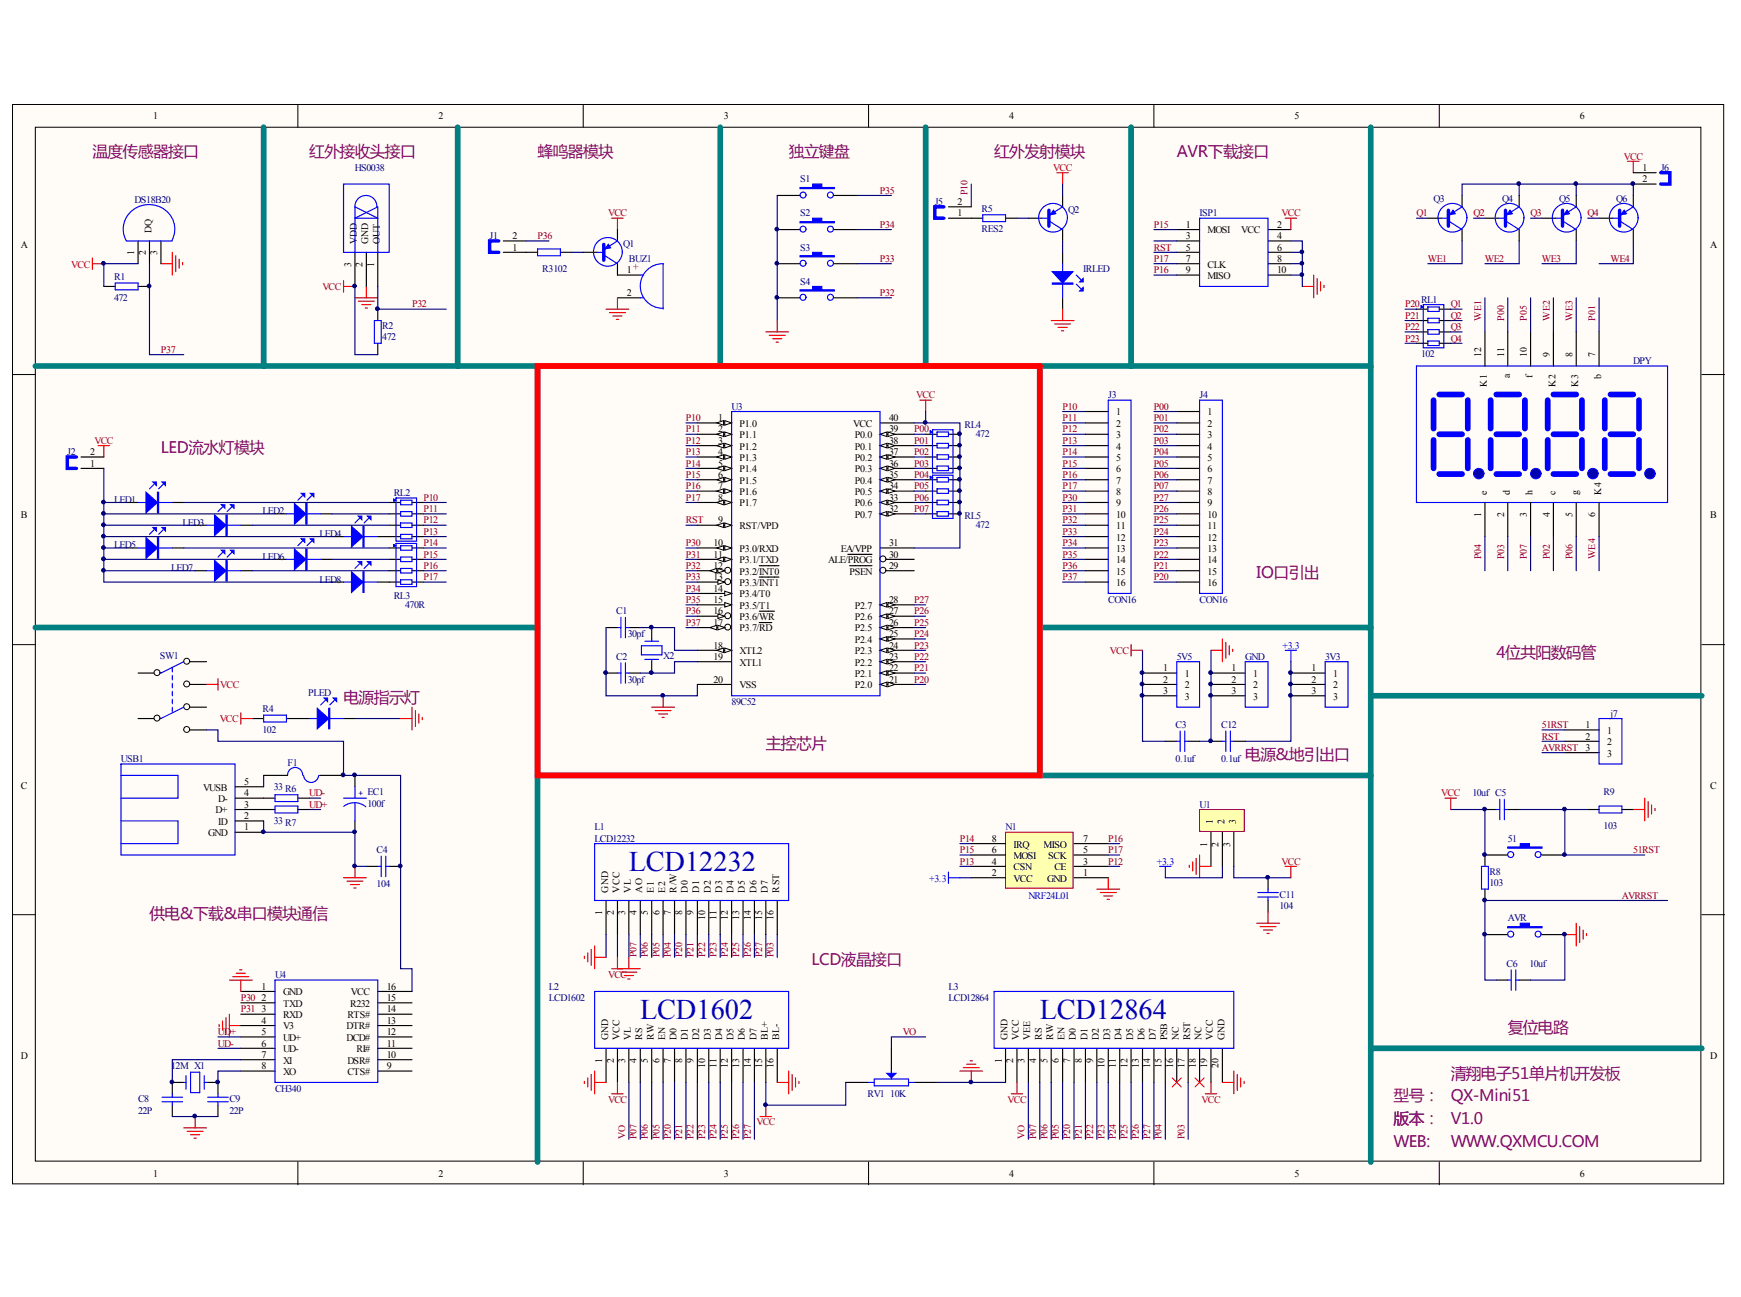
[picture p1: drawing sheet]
<svg xmlns="http://www.w3.org/2000/svg" width="274mm" height="204mm" viewBox="0 0 274 204" stroke-linecap="round" stroke-linejoin="round" font-family="sans-serif">
<defs><g id="words">
<g font-size="4.5" fill="#0000bf">
<text x="98.9" y="136.9">LCD12232</text>
<text x="100.7" y="160.2">LCD1602</text>
<text x="163.5" y="160.2">LCD12864</text>
</g>
<g font-size="2.5" fill="#800080">
<text x="14.5" y="24.8">温度传感器接口</text>
<text x="48.6" y="24.8">红外接收头接口</text>
<text x="84.5" y="24.8">蜂鸣器模块</text>
<text x="124" y="24.8">独立键盘</text>
<text x="156.3" y="24.8">红外发射模块</text>
<text x="185" y="24.8">AVR下载接口</text>
<text x="25.3" y="71.2">LED流水灯模块</text>
<text x="197.6" y="90.9">IO口引出</text>
<text x="235.3" y="103.4">4位共阳数码管</text>
<text x="54" y="110.6">电源指示灯</text>
<text x="120.4" y="117.7">主控芯片</text>
<text x="195.8" y="119.5">电源&amp;地引出口</text>
<text x="23.5" y="144.5">供电&amp;下载&amp;串口模块通信</text>
<text x="127.6" y="151.7">LCD液晶接口</text>
<text x="237.1" y="162.4">复位电路</text>
<text x="219.1" y="173.1">型号： QX-Mini51</text>
<text x="228.1" y="169.6">清翔电子51单片机开发板</text>
<text x="219.1" y="176.7">版本： V1.0</text>
<text x="219.1" y="180.3">WEB:</text>
<text x="228.1" y="180.3">WWW.QXMCU.COM</text>
</g>
<g font-size="1.6">
<text x="24.1" y="18.8">1</text>
<text x="68.9" y="18.8">2</text>
<text x="113.8" y="18.8">3</text>
<text x="158.7" y="18.8">4</text>
<text x="203.5" y="18.8">5</text>
<text x="248.4" y="18.8">6</text>
<text x="258.3" y="26.9">1</text>
<text x="258.3" y="28.7">2</text>
<text x="150.6" y="34">1</text>
<text x="150.6" y="32.2">2</text>
<text x="186.5" y="35.8">1</text>
<text x="200.8" y="35.8">2</text>
<text x="3.3" y="39">A</text>
<text x="21.1" y="40.2" transform="rotate(-90 21.1 40.2)">1</text>
<text x="22.9" y="40.2" transform="rotate(-90 22.9 40.2)">2</text>
<text x="23.8" y="36.6" transform="rotate(-90 23.8 36.6)">DQ</text>
<text x="24.7" y="40.2" transform="rotate(-90 24.7 40.2)">3</text>
<text x="55.2" y="41.9" transform="rotate(-90 55.2 41.9)">3</text>
<text x="56.1" y="38.4" transform="rotate(-90 56.1 38.4)">VDD</text>
<text x="57" y="41.9" transform="rotate(-90 57 41.9)">2</text>
<text x="57.9" y="38.4" transform="rotate(-90 57.9 38.4)">GND</text>
<text x="58.8" y="41.9" transform="rotate(-90 58.8 41.9)">1</text>
<text x="59.7" y="38.4" transform="rotate(-90 59.7 38.4)">OUT</text>
<text x="80.6" y="39.4">1</text>
<text x="80.6" y="37.6">2</text>
<text x="186.5" y="37.6">3</text>
<text x="186.5" y="39.4">5</text>
<text x="186.5" y="41.2">7</text>
<text x="189.9" y="36.7">MOSI</text>
<text x="195.2" y="36.7">VCC</text>
<text x="200.8" y="37.6">4</text>
<text x="200.8" y="39.4">6</text>
<text x="200.8" y="41.2">8</text>
<text x="268.9" y="39">A</text>
<text x="98.5" y="43">1</text>
<text x="98.5" y="46.5">2</text>
<text x="186.5" y="43">9</text>
<text x="189.9" y="42.1">CLK</text>
<text x="189.9" y="43.9">MISO</text>
<text x="200.8" y="43">10</text>
<text x="232.9" y="56.1" transform="rotate(-90 232.9 56.1)">12</text>
<text x="236.5" y="56.1" transform="rotate(-90 236.5 56.1)">11</text>
<text x="237.4" y="59.5" transform="rotate(-90 237.4 59.5)">a</text>
<text x="240.1" y="56.1" transform="rotate(-90 240.1 56.1)">10</text>
<text x="241" y="59.4" transform="rotate(-90 241 59.4)">f</text>
<text x="243.7" y="56.1" transform="rotate(-90 243.7 56.1)">9</text>
<text x="247.3" y="56.1" transform="rotate(-90 247.3 56.1)">8</text>
<text x="250.8" y="56.1" transform="rotate(-90 250.8 56.1)">7</text>
<text x="251.7" y="59.6" transform="rotate(-90 251.7 59.6)">b</text>
<text x="175.5" y="65.3">1</text>
<text x="189.9" y="65.3">1</text>
<text x="233.8" y="60.8" transform="rotate(-90 233.8 60.8)">K1</text>
<text x="244.6" y="60.8" transform="rotate(-90 244.6 60.8)">K2</text>
<text x="248.2" y="60.8" transform="rotate(-90 248.2 60.8)">K3</text>
<text x="14.2" y="71.6">2</text>
<text x="112.9" y="66.2">1</text>
<text x="112.9" y="68">2</text>
<text x="112.9" y="69.8">3</text>
<text x="112.9" y="71.6">4</text>
<text x="116.3" y="67.1">P1.0</text>
<text x="116.3" y="68.9">P1.1</text>
<text x="116.3" y="70.7">P1.2</text>
<text x="134.2" y="67.1">VCC</text>
<text x="134.4" y="68.9">P0.0</text>
<text x="134.4" y="70.7">P0.1</text>
<text x="139.8" y="68">39</text>
<text x="139.8" y="69.8">38</text>
<text x="139.8" y="71.6">37</text>
<text x="139.8" y="66.2">40</text>
<text x="175.5" y="67.1">2</text>
<text x="175.5" y="68.9">3</text>
<text x="175.5" y="70.7">4</text>
<text x="189.9" y="67.1">2</text>
<text x="189.9" y="68.9">3</text>
<text x="189.9" y="70.7">4</text>
<text x="14.2" y="73.4">1</text>
<text x="112.9" y="73.4">5</text>
<text x="112.9" y="75.1">6</text>
<text x="112.9" y="76.9">7</text>
<text x="116.3" y="72.5">P1.3</text>
<text x="116.3" y="74.3">P1.4</text>
<text x="116.3" y="76">P1.5</text>
<text x="116.3" y="77.8">P1.6</text>
<text x="134.4" y="72.5">P0.2</text>
<text x="134.4" y="74.3">P0.3</text>
<text x="134.4" y="76">P0.4</text>
<text x="134.4" y="77.8">P0.5</text>
<text x="139.8" y="73.4">36</text>
<text x="139.8" y="75.1">35</text>
<text x="139.8" y="76.9">34</text>
<text x="175.5" y="72.5">5</text>
<text x="175.5" y="74.3">6</text>
<text x="175.5" y="76">7</text>
<text x="175.5" y="77.8">8</text>
<text x="189.9" y="72.5">5</text>
<text x="189.9" y="74.3">6</text>
<text x="189.9" y="76">7</text>
<text x="189.9" y="77.8">8</text>
<text x="233.8" y="77.7" transform="rotate(-90 233.8 77.7)">e</text>
<text x="237.4" y="77.7" transform="rotate(-90 237.4 77.7)">d</text>
<text x="241" y="77.7" transform="rotate(-90 241 77.7)">h</text>
<text x="244.6" y="77.7" transform="rotate(-90 244.6 77.7)">c</text>
<text x="248.2" y="77.7" transform="rotate(-90 248.2 77.7)">g</text>
<text x="251.7" y="77.7" transform="rotate(-90 251.7 77.7)">K4</text>
<text x="3.3" y="81.5">B</text>
<text x="112.9" y="82.3">9</text>
<text x="112.9" y="78.7">8</text>
<text x="116.3" y="83.2">RST/VPD</text>
<text x="116.3" y="79.6">P1.7</text>
<text x="134.4" y="79.6">P0.6</text>
<text x="134.4" y="81.4">P0.7</text>
<text x="139.8" y="78.7">33</text>
<text x="139.8" y="80.5">32</text>
<text x="175.5" y="79.6">9</text>
<text x="175.5" y="81.4">10</text>
<text x="175.5" y="83.2">11</text>
<text x="189.9" y="79.6">9</text>
<text x="189.9" y="81.4">10</text>
<text x="189.9" y="83.2">11</text>
<text x="232.9" y="81.3" transform="rotate(-90 232.9 81.3)">1</text>
<text x="236.5" y="81.3" transform="rotate(-90 236.5 81.3)">2</text>
<text x="240.1" y="81.3" transform="rotate(-90 240.1 81.3)">3</text>
<text x="243.7" y="81.3" transform="rotate(-90 243.7 81.3)">4</text>
<text x="247.3" y="81.3" transform="rotate(-90 247.3 81.3)">5</text>
<text x="250.8" y="81.3" transform="rotate(-90 250.8 81.3)">6</text>
<text x="268.9" y="81.5">B</text>
<text x="112.2" y="85.9">10</text>
<text x="112.2" y="89.4">12</text>
<text x="112.2" y="87.7">11</text>
<text x="116.3" y="86.8">P3.0/RXD</text>
<text x="116.3" y="88.6">P3.1/TXD</text>
<text x="130.2" y="88.6">ALE/PROG</text>
<text x="132.2" y="86.8">EA/VPP</text>
<text x="139.8" y="85.9">31</text>
<text x="139.8" y="87.7">30</text>
<text x="139.8" y="89.4">29</text>
<text x="175.5" y="85">12</text>
<text x="175.5" y="86.8">13</text>
<text x="175.5" y="88.6">14</text>
<text x="189.9" y="85">12</text>
<text x="189.9" y="86.8">13</text>
<text x="189.9" y="88.6">14</text>
<text x="112.2" y="91.2">13</text>
<text x="112.2" y="93">14</text>
<text x="112.2" y="94.8">15</text>
<text x="116.3" y="92.1">P3.3/INT1</text>
<text x="116.3" y="93.9">P3.4/T0</text>
<text x="116.3" y="95.7">P3.5/T1</text>
<text x="116.3" y="90.3">P3.2/INT0</text>
<text x="133.6" y="90.3">PSEN</text>
<text x="134.4" y="95.7">P2.7</text>
<text x="139.8" y="94.8">28</text>
<text x="175.5" y="90.3">15</text>
<text x="175.5" y="92.1">16</text>
<text x="189.9" y="90.3">15</text>
<text x="189.9" y="92.1">16</text>
<text x="112.2" y="96.6">16</text>
<text x="112.2" y="98.4">17</text>
<text x="112.2" y="102">18</text>
<text x="116.3" y="97.5">P3.6/WR</text>
<text x="116.3" y="99.3">P3.7/RD</text>
<text x="134.4" y="97.5">P2.6</text>
<text x="134.4" y="99.3">P2.5</text>
<text x="134.4" y="101.1">P2.4</text>
<text x="139.8" y="96.6">27</text>
<text x="139.8" y="98.4">26</text>
<text x="139.8" y="100.2">25</text>
<text x="139.8" y="102">24</text>
<text x="112.2" y="103.7">19</text>
<text x="112.2" y="107.3">20</text>
<text x="116.3" y="102.9">XTL2</text>
<text x="116.3" y="104.6">XTL1</text>
<text x="134.4" y="102.9">P2.3</text>
<text x="134.4" y="104.6">P2.2</text>
<text x="134.4" y="106.4">P2.1</text>
<text x="139.8" y="103.7">23</text>
<text x="139.8" y="105.5">22</text>
<text x="139.8" y="107.3">21</text>
<text x="182.9" y="105.5">1</text>
<text x="182.9" y="107.3">2</text>
<text x="186.3" y="106.4">1</text>
<text x="193.7" y="105.5">1</text>
<text x="193.7" y="107.3">2</text>
<text x="197.1" y="106.4">1</text>
<text x="206.2" y="105.5">1</text>
<text x="206.2" y="107.3">2</text>
<text x="209.6" y="106.4">1</text>
<text x="116.3" y="108.2">VSS</text>
<text x="134.4" y="108.2">P2.0</text>
<text x="182.9" y="109.1">3</text>
<text x="186.3" y="108.2">2</text>
<text x="186.3" y="110">3</text>
<text x="193.7" y="109.1">3</text>
<text x="197.1" y="108.2">2</text>
<text x="197.1" y="110">3</text>
<text x="206.2" y="109.1">3</text>
<text x="209.6" y="108.2">2</text>
<text x="209.6" y="110">3</text>
<text x="249.3" y="114.5">1</text>
<text x="249.3" y="116.3">2</text>
<text x="249.3" y="118">3</text>
<text x="252.7" y="115.4">1</text>
<text x="252.7" y="117.2">2</text>
<text x="252.7" y="118.9">3</text>
<text x="3.3" y="124">C</text>
<text x="31.9" y="124.3">VUSB</text>
<text x="38.4" y="125.2">4</text>
<text x="38.4" y="123.4">5</text>
<text x="268.9" y="124">C</text>
<text x="32.7" y="131.5">GND</text>
<text x="33.9" y="127.9">D+</text>
<text x="34.3" y="129.7">ID</text>
<text x="34.3" y="126.1">D-</text>
<text x="38.4" y="130.6">1</text>
<text x="38.4" y="128.8">2</text>
<text x="38.4" y="127">3</text>
<text x="190.7" y="129.6" transform="rotate(-90 190.7 129.6)">1</text>
<text x="192.5" y="129.6" transform="rotate(-90 192.5 129.6)">2</text>
<text x="194.3" y="129.6" transform="rotate(-90 194.3 129.6)">3</text>
<text x="156" y="137.7">2</text>
<text x="156" y="135.9">4</text>
<text x="156" y="134.1">6</text>
<text x="156" y="132.4">8</text>
<text x="159.4" y="136.8">CSN</text>
<text x="159.4" y="135">MOSI</text>
<text x="159.4" y="133.2">IRQ</text>
<text x="164.1" y="133.2">MISO</text>
<text x="164.8" y="135">SCK</text>
<text x="165.8" y="136.8">CE</text>
<text x="170.3" y="137.7">1</text>
<text x="170.3" y="135.9">3</text>
<text x="170.3" y="134.1">5</text>
<text x="170.3" y="132.4">7</text>
<text x="189.8" y="133.1" transform="rotate(-90 189.8 133.1)">1</text>
<text x="191.6" y="133.1" transform="rotate(-90 191.6 133.1)">2</text>
<text x="193.4" y="133.1" transform="rotate(-90 193.4 133.1)">3</text>
<text x="94.7" y="143.8" transform="rotate(-90 94.7 143.8)">1</text>
<text x="95.6" y="140.3" transform="rotate(-90 95.6 140.3)">GND</text>
<text x="96.5" y="143.8" transform="rotate(-90 96.5 143.8)">2</text>
<text x="97.4" y="140.3" transform="rotate(-90 97.4 140.3)">VCC</text>
<text x="98.3" y="143.8" transform="rotate(-90 98.3 143.8)">3</text>
<text x="99.2" y="140.3" transform="rotate(-90 99.2 140.3)">VL</text>
<text x="100.1" y="143.8" transform="rotate(-90 100.1 143.8)">4</text>
<text x="101" y="140.3" transform="rotate(-90 101 140.3)">AO</text>
<text x="101.9" y="143.8" transform="rotate(-90 101.9 143.8)">5</text>
<text x="102.8" y="140.3" transform="rotate(-90 102.8 140.3)">E1</text>
<text x="103.7" y="143.8" transform="rotate(-90 103.7 143.8)">6</text>
<text x="104.6" y="140.3" transform="rotate(-90 104.6 140.3)">E2</text>
<text x="105.5" y="143.8" transform="rotate(-90 105.5 143.8)">7</text>
<text x="106.4" y="140.3" transform="rotate(-90 106.4 140.3)">R/W</text>
<text x="107.3" y="143.8" transform="rotate(-90 107.3 143.8)">8</text>
<text x="108.2" y="140.3" transform="rotate(-90 108.2 140.3)">D0</text>
<text x="109.1" y="143.8" transform="rotate(-90 109.1 143.8)">9</text>
<text x="110" y="140.3" transform="rotate(-90 110 140.3)">D1</text>
<text x="111.8" y="140.3" transform="rotate(-90 111.8 140.3)">D2</text>
<text x="113.6" y="140.3" transform="rotate(-90 113.6 140.3)">D3</text>
<text x="115.3" y="140.3" transform="rotate(-90 115.3 140.3)">D4</text>
<text x="117.1" y="140.3" transform="rotate(-90 117.1 140.3)">D5</text>
<text x="118.9" y="140.3" transform="rotate(-90 118.9 140.3)">D6</text>
<text x="120.7" y="140.3" transform="rotate(-90 120.7 140.3)">D7</text>
<text x="122.5" y="140.3" transform="rotate(-90 122.5 140.3)">RST</text>
<text x="159.4" y="138.6">VCC</text>
<text x="164.7" y="138.6">GND</text>
<text x="110.9" y="144.7" transform="rotate(-90 110.9 144.7)">10</text>
<text x="112.7" y="144.7" transform="rotate(-90 112.7 144.7)">11</text>
<text x="114.4" y="144.7" transform="rotate(-90 114.4 144.7)">12</text>
<text x="116.2" y="144.7" transform="rotate(-90 116.2 144.7)">13</text>
<text x="118" y="144.7" transform="rotate(-90 118 144.7)">14</text>
<text x="119.8" y="144.7" transform="rotate(-90 119.8 144.7)">15</text>
<text x="121.6" y="144.7" transform="rotate(-90 121.6 144.7)">16</text>
<text x="41.1" y="155.6">1</text>
<text x="60.8" y="155.6">16</text>
<text x="41.1" y="157.4">2</text>
<text x="41.1" y="159.2">3</text>
<text x="41.1" y="161">4</text>
<text x="44.5" y="156.5">GND</text>
<text x="44.5" y="158.3">TXD</text>
<text x="44.5" y="160.1">RXD</text>
<text x="44.5" y="161.8">V3</text>
<text x="54.5" y="161.8">DTR#</text>
<text x="54.6" y="160.1">RTS#</text>
<text x="55.1" y="158.3">R232</text>
<text x="55.2" y="156.5">VCC</text>
<text x="60.8" y="161">13</text>
<text x="60.8" y="159.2">14</text>
<text x="60.8" y="157.4">15</text>
<text x="3.3" y="166.4">D</text>
<text x="41.1" y="162.7">5</text>
<text x="41.1" y="164.5">6</text>
<text x="41.1" y="166.3">7</text>
<text x="44.5" y="163.6">UD+</text>
<text x="44.5" y="165.4">UD-</text>
<text x="44.5" y="167.2">XI</text>
<text x="54.5" y="163.6">DCD#</text>
<text x="54.6" y="167.2">DSR#</text>
<text x="56" y="165.4">RI#</text>
<text x="60.8" y="166.3">10</text>
<text x="60.8" y="164.5">11</text>
<text x="60.8" y="162.7">12</text>
<text x="94.7" y="167.1" transform="rotate(-90 94.7 167.1)">1</text>
<text x="95.6" y="163.6" transform="rotate(-90 95.6 163.6)">GND</text>
<text x="96.5" y="167.1" transform="rotate(-90 96.5 167.1)">2</text>
<text x="97.4" y="163.6" transform="rotate(-90 97.4 163.6)">VCC</text>
<text x="98.3" y="167.1" transform="rotate(-90 98.3 167.1)">3</text>
<text x="99.2" y="163.6" transform="rotate(-90 99.2 163.6)">VL</text>
<text x="100.1" y="167.1" transform="rotate(-90 100.1 167.1)">4</text>
<text x="101" y="163.6" transform="rotate(-90 101 163.6)">RS</text>
<text x="101.9" y="167.1" transform="rotate(-90 101.9 167.1)">5</text>
<text x="102.8" y="163.6" transform="rotate(-90 102.8 163.6)">RW</text>
<text x="103.7" y="167.1" transform="rotate(-90 103.7 167.1)">6</text>
<text x="104.6" y="163.6" transform="rotate(-90 104.6 163.6)">EN</text>
<text x="105.5" y="167.1" transform="rotate(-90 105.5 167.1)">7</text>
<text x="106.4" y="163.6" transform="rotate(-90 106.4 163.6)">D0</text>
<text x="107.3" y="167.1" transform="rotate(-90 107.3 167.1)">8</text>
<text x="108.2" y="163.6" transform="rotate(-90 108.2 163.6)">D1</text>
<text x="109.1" y="167.1" transform="rotate(-90 109.1 167.1)">9</text>
<text x="110" y="163.6" transform="rotate(-90 110 163.6)">D2</text>
<text x="110.9" y="167.9" transform="rotate(-90 110.9 167.9)">10</text>
<text x="111.8" y="163.6" transform="rotate(-90 111.8 163.6)">D3</text>
<text x="112.7" y="167.9" transform="rotate(-90 112.7 167.9)">11</text>
<text x="113.6" y="163.6" transform="rotate(-90 113.6 163.6)">D4</text>
<text x="114.4" y="167.9" transform="rotate(-90 114.4 167.9)">12</text>
<text x="115.3" y="163.6" transform="rotate(-90 115.3 163.6)">D5</text>
<text x="116.2" y="167.9" transform="rotate(-90 116.2 167.9)">13</text>
<text x="117.1" y="163.6" transform="rotate(-90 117.1 163.6)">D6</text>
<text x="118" y="167.9" transform="rotate(-90 118 167.9)">14</text>
<text x="118.9" y="163.6" transform="rotate(-90 118.9 163.6)">D7</text>
<text x="119.8" y="167.9" transform="rotate(-90 119.8 167.9)">15</text>
<text x="120.7" y="163.6" transform="rotate(-90 120.7 163.6)">BL+</text>
<text x="121.6" y="167.9" transform="rotate(-90 121.6 167.9)">16</text>
<text x="122.5" y="163.6" transform="rotate(-90 122.5 163.6)">BL-</text>
<text x="157.5" y="167.1" transform="rotate(-90 157.5 167.1)">1</text>
<text x="158.4" y="163.6" transform="rotate(-90 158.4 163.6)">GND</text>
<text x="159.3" y="167.1" transform="rotate(-90 159.3 167.1)">2</text>
<text x="160.2" y="163.6" transform="rotate(-90 160.2 163.6)">VCC</text>
<text x="161.1" y="167.1" transform="rotate(-90 161.1 167.1)">3</text>
<text x="162" y="163.6" transform="rotate(-90 162 163.6)">VEE</text>
<text x="162.9" y="167.1" transform="rotate(-90 162.9 167.1)">4</text>
<text x="163.8" y="163.6" transform="rotate(-90 163.8 163.6)">RS</text>
<text x="164.7" y="167.1" transform="rotate(-90 164.7 167.1)">5</text>
<text x="165.6" y="163.6" transform="rotate(-90 165.6 163.6)">RW</text>
<text x="166.5" y="167.1" transform="rotate(-90 166.5 167.1)">6</text>
<text x="167.4" y="163.6" transform="rotate(-90 167.4 163.6)">EN</text>
<text x="168.3" y="167.1" transform="rotate(-90 168.3 167.1)">7</text>
<text x="169.2" y="163.6" transform="rotate(-90 169.2 163.6)">D0</text>
<text x="170.1" y="167.1" transform="rotate(-90 170.1 167.1)">8</text>
<text x="171" y="163.6" transform="rotate(-90 171 163.6)">D1</text>
<text x="171.9" y="167.1" transform="rotate(-90 171.9 167.1)">9</text>
<text x="172.8" y="163.6" transform="rotate(-90 172.8 163.6)">D2</text>
<text x="173.7" y="167.9" transform="rotate(-90 173.7 167.9)">10</text>
<text x="174.6" y="163.6" transform="rotate(-90 174.6 163.6)">D3</text>
<text x="175.5" y="167.9" transform="rotate(-90 175.5 167.9)">11</text>
<text x="176.4" y="163.6" transform="rotate(-90 176.4 163.6)">D4</text>
<text x="177.3" y="167.9" transform="rotate(-90 177.3 167.9)">12</text>
<text x="178.2" y="163.6" transform="rotate(-90 178.2 163.6)">D5</text>
<text x="179.1" y="167.9" transform="rotate(-90 179.1 167.9)">13</text>
<text x="180" y="163.6" transform="rotate(-90 180 163.6)">D6</text>
<text x="180.9" y="167.9" transform="rotate(-90 180.9 167.9)">14</text>
<text x="181.8" y="163.6" transform="rotate(-90 181.8 163.6)">D7</text>
<text x="182.6" y="167.9" transform="rotate(-90 182.6 167.9)">15</text>
<text x="183.5" y="163.6" transform="rotate(-90 183.5 163.6)">PSB</text>
<text x="184.4" y="167.9" transform="rotate(-90 184.4 167.9)">16</text>
<text x="185.3" y="163.6" transform="rotate(-90 185.3 163.6)">NC</text>
<text x="186.2" y="167.9" transform="rotate(-90 186.2 167.9)">17</text>
<text x="187.1" y="163.6" transform="rotate(-90 187.1 163.6)">RST</text>
<text x="188" y="167.9" transform="rotate(-90 188 167.9)">18</text>
<text x="188.9" y="163.6" transform="rotate(-90 188.9 163.6)">NC</text>
<text x="189.8" y="167.9" transform="rotate(-90 189.8 167.9)">19</text>
<text x="190.7" y="163.6" transform="rotate(-90 190.7 163.6)">VCC</text>
<text x="191.6" y="167.9" transform="rotate(-90 191.6 167.9)">20</text>
<text x="192.5" y="163.6" transform="rotate(-90 192.5 163.6)">GND</text>
<text x="268.9" y="166.4">D</text>
<text x="41.1" y="168.1">8</text>
<text x="44.5" y="169">XO</text>
<text x="54.6" y="169">CTS#</text>
<text x="60.8" y="168.1">9</text>
<text x="24.1" y="185">1</text>
<text x="68.9" y="185">2</text>
<text x="113.8" y="185">3</text>
<text x="158.7" y="185">4</text>
<text x="203.5" y="185">5</text>
<text x="248.4" y="185">6</text>
</g>
<g font-size="1.6" fill="#000080">
<text x="55.8" y="26.9">HS0038</text>
<text x="125.8" y="28.7">S1</text>
<text x="261.1" y="26.9">J6</text>
<text x="21.2" y="31.9">DS18B20</text>
<text x="125.8" y="34">S2</text>
<text x="147" y="32.2">J5</text>
<text x="154.3" y="33.3">R5</text>
<text x="168" y="33.5">Q2</text>
<text x="188.6" y="34">ISP1</text>
<text x="225.4" y="31.7">Q3</text>
<text x="236.2" y="31.7">Q4</text>
<text x="245.2" y="31.7">Q5</text>
<text x="254.1" y="31.7">Q6</text>
<text x="77" y="37.6">J1</text>
<text x="98" y="38.9">Q1</text>
<text x="98.9" y="41.2">BUZ1</text>
<text x="125.8" y="39.4">S3</text>
<text x="154.3" y="36.5">RES2</text>
<text x="17.9" y="44">R1</text>
<text x="17.9" y="47.3">472</text>
<text x="85.2" y="42.8">R3102</text>
<text x="125.8" y="44.8">S4</text>
<text x="170.3" y="42.8">IRLED</text>
<text x="223.4" y="47.6">RL1</text>
<text x="60.1" y="51.7">R2</text>
<text x="60.1" y="53.5">472</text>
<text x="223.4" y="56.2">102</text>
<text x="256.8" y="57.3">DPY</text>
<text x="115" y="64.4">U3</text>
<text x="174.3" y="62.6">J3</text>
<text x="188.6" y="62.6">J4</text>
<text x="10.6" y="71.6">J2</text>
<text x="151.7" y="67.3">RL4</text>
<text x="153.4" y="68.7">472</text>
<text x="17.9" y="79.1">LED1</text>
<text x="28.7" y="82.7">LED3</text>
<text x="41.3" y="80.9">LED2</text>
<text x="61.9" y="78">RL2</text>
<text x="151.7" y="81.6">RL5</text>
<text x="153.4" y="83">472</text>
<text x="17.9" y="86.2">LED5</text>
<text x="26.9" y="89.8">LED7</text>
<text x="41.3" y="88">LED6</text>
<text x="50.2" y="84.4">LED4</text>
<text x="50.2" y="91.6">LED8</text>
<text x="61.9" y="94.1">RL3</text>
<text x="63.7" y="95.5">470R</text>
<text x="174.3" y="94.8">CON16</text>
<text x="188.6" y="94.8">CON16</text>
<text x="96.9" y="96.6">C1</text>
<text x="98.7" y="100.2">30pf</text>
<text x="25.1" y="103.6">SW1</text>
<text x="96.9" y="103.7">C2</text>
<text x="98.7" y="107.3">30pf</text>
<text x="104.3" y="103.6">X2</text>
<text x="185" y="103.7">5V5</text>
<text x="195.8" y="103.7">GND</text>
<text x="208.4" y="103.7">3V3</text>
<text x="41.3" y="112">R4</text>
<text x="48.5" y="109.5">PLED</text>
<text x="115" y="110.9">89C52</text>
<text x="253.2" y="112.7">j7</text>
<text x="19" y="119.8">USB1</text>
<text x="41.3" y="115.2">102</text>
<text x="184.9" y="114.5">C3</text>
<text x="184.9" y="119.8">0.1uf</text>
<text x="192" y="114.5">C12</text>
<text x="192" y="119.8">0.1uf</text>
<text x="43.1" y="124.1">33 R6</text>
<text x="45.2" y="120.4">F1</text>
<text x="57.8" y="125">EC1</text>
<text x="231.5" y="125.2">10uf C5</text>
<text x="252.2" y="125">R9</text>
<text x="43.1" y="129.5">33 R7</text>
<text x="57.8" y="126.8">100f</text>
<text x="93.5" y="130.6">L1</text>
<text x="158.1" y="130.6">N1</text>
<text x="188.6" y="127">U1</text>
<text x="252.2" y="130.4">103</text>
<text x="59.2" y="134.1">C4</text>
<text x="93.5" y="132.4">LCD12232</text>
<text x="234.2" y="137.5">R8</text>
<text x="237.1" y="132.4">51</text>
<text x="59.2" y="139.5">104</text>
<text x="201.2" y="141.1">C11</text>
<text x="201.2" y="142.9">104</text>
<text x="234.2" y="139.3">103</text>
<text x="237.1" y="144.9">AVR</text>
<text x="43.2" y="153.8">U4</text>
<text x="86.3" y="155.6">L2</text>
<text x="149.1" y="155.6">L3</text>
<text x="236.9" y="152">C6</text>
<text x="240.5" y="152">10uf</text>
<text x="86.3" y="157.4">LCD1602</text>
<text x="149.1" y="157.4">LCD12864</text>
<text x="21.7" y="173.3">C8</text>
<text x="26.9" y="168.1">12M X1</text>
<text x="36.1" y="173.3">C9</text>
<text x="43.2" y="171.7">CH340</text>
<text x="136.4" y="172.4">RV1</text>
<text x="140" y="172.4">10K</text>
<text x="21.7" y="175.1">22P</text>
<text x="36.1" y="175.1">22P</text>
</g>
<g font-size="1.6" fill="#bf0000">
<text x="165.6" y="26.9">VCC</text>
<text x="255.4" y="25.1">VCC</text>
<text x="95.6" y="34">VCC</text>
<text x="201.5" y="34">VCC</text>
<text x="99.5" y="41.5" transform="rotate(90 99.5 41.5)">+</text>
<text x="11.2" y="42.1">VCC</text>
<text x="50.7" y="45.6">VCC</text>
<text x="144.1" y="62.6">VCC</text>
<text x="14.9" y="69.8">VCC</text>
<text x="174.5" y="102.9">VCC</text>
<text x="34.5" y="113.6">VCC</text>
<text x="34.6" y="108.2">VCC</text>
<text x="226.6" y="125.2">VCC</text>
<text x="201.5" y="135.9">VCC</text>
<text x="95.6" y="153.7">VCC</text>
<text x="95.6" y="173.4">VCC</text>
<text x="158.4" y="173.4">VCC</text>
<text x="188.9" y="173.4">VCC</text>
<text x="118.9" y="176.9">VCC</text>
</g>
<g font-size="1.6" fill="#800000">
<text x="138.4" y="35.8">P34</text>
<text x="138.4" y="30.5">P35</text>
<text x="152.1" y="30.7" transform="rotate(-90 152.1 30.7)">P10</text>
<text x="181.4" y="35.8">P15</text>
<text x="222.7" y="34">Q1</text>
<text x="231.7" y="34">Q2</text>
<text x="240.7" y="34">Q3</text>
<text x="249.6" y="34">Q4</text>
<text x="84.5" y="37.6">P36</text>
<text x="138.4" y="41.2">P33</text>
<text x="181.4" y="41.2">P17</text>
<text x="181.4" y="39.4">RST</text>
<text x="224.5" y="41.2">WE1</text>
<text x="233.5" y="41.2">WE2</text>
<text x="242.5" y="41.2">WE3</text>
<text x="253.2" y="41.2">WE4</text>
<text x="138.4" y="46.5">P32</text>
<text x="181.4" y="43">P16</text>
<text x="64.8" y="48.3">P32</text>
<text x="220.9" y="48.3">P20</text>
<text x="220.9" y="50.1">P21</text>
<text x="220.9" y="51.9">P22</text>
<text x="220.9" y="53.7">P23</text>
<text x="228.1" y="48.3">Q1</text>
<text x="228.1" y="50.1">Q2</text>
<text x="228.1" y="51.9">Q3</text>
<text x="228.1" y="53.7">Q4</text>
<text x="232.9" y="50.4" transform="rotate(-90 232.9 50.4)">WE1</text>
<text x="236.5" y="50.4" transform="rotate(-90 236.5 50.4)">P00</text>
<text x="240.1" y="50.4" transform="rotate(-90 240.1 50.4)">P05</text>
<text x="243.7" y="50.4" transform="rotate(-90 243.7 50.4)">WE2</text>
<text x="247.3" y="50.4" transform="rotate(-90 247.3 50.4)">WE3</text>
<text x="250.8" y="50.4" transform="rotate(-90 250.8 50.4)">P01</text>
<text x="25.3" y="55.5">P37</text>
<text x="167.1" y="64.4">P10</text>
<text x="181.4" y="64.4">P00</text>
<text x="107.9" y="66.2">P10</text>
<text x="107.9" y="68">P11</text>
<text x="107.9" y="69.8">P12</text>
<text x="107.9" y="71.6">P13</text>
<text x="143.8" y="68">P00</text>
<text x="143.8" y="69.8">P01</text>
<text x="143.8" y="71.6">P02</text>
<text x="167.1" y="66.2">P11</text>
<text x="167.1" y="68">P12</text>
<text x="167.1" y="69.8">P13</text>
<text x="167.1" y="71.6">P14</text>
<text x="181.4" y="66.2">P01</text>
<text x="181.4" y="68">P02</text>
<text x="181.4" y="69.8">P03</text>
<text x="181.4" y="71.6">P04</text>
<text x="107.9" y="73.4">P14</text>
<text x="107.9" y="75.1">P15</text>
<text x="107.9" y="76.9">P16</text>
<text x="143.8" y="73.4">P03</text>
<text x="143.8" y="75.1">P04</text>
<text x="143.8" y="76.9">P05</text>
<text x="167.1" y="73.4">P15</text>
<text x="167.1" y="75.1">P16</text>
<text x="167.1" y="76.9">P17</text>
<text x="181.4" y="73.4">P05</text>
<text x="181.4" y="75.1">P06</text>
<text x="181.4" y="76.9">P07</text>
<text x="66.6" y="78.7">P10</text>
<text x="66.6" y="80.5">P11</text>
<text x="66.6" y="82.3">P12</text>
<text x="107.9" y="78.7">P17</text>
<text x="107.9" y="82.3">RST</text>
<text x="143.8" y="78.7">P06</text>
<text x="143.8" y="80.5">P07</text>
<text x="167.1" y="78.7">P30</text>
<text x="167.1" y="80.5">P31</text>
<text x="167.1" y="82.3">P32</text>
<text x="181.4" y="82.3">P25</text>
<text x="181.4" y="80.5">P26</text>
<text x="181.4" y="78.7">P27</text>
<text x="66.6" y="84.1">P13</text>
<text x="66.6" y="85.9">P14</text>
<text x="66.6" y="87.7">P15</text>
<text x="66.6" y="89.4">P16</text>
<text x="107.9" y="85.9">P30</text>
<text x="107.9" y="87.7">P31</text>
<text x="107.9" y="89.4">P32</text>
<text x="167.1" y="84.1">P33</text>
<text x="167.1" y="85.9">P34</text>
<text x="167.1" y="87.7">P35</text>
<text x="167.1" y="89.4">P36</text>
<text x="181.4" y="89.4">P21</text>
<text x="181.4" y="87.7">P22</text>
<text x="181.4" y="85.9">P23</text>
<text x="181.4" y="84.1">P24</text>
<text x="232.9" y="87.9" transform="rotate(-90 232.9 87.9)">P04</text>
<text x="236.5" y="87.9" transform="rotate(-90 236.5 87.9)">P03</text>
<text x="240.1" y="87.9" transform="rotate(-90 240.1 87.9)">P07</text>
<text x="243.7" y="87.9" transform="rotate(-90 243.7 87.9)">P02</text>
<text x="247.3" y="87.9" transform="rotate(-90 247.3 87.9)">P06</text>
<text x="250.8" y="87.9" transform="rotate(-90 250.8 87.9)">WE4</text>
<text x="66.6" y="91.2">P17</text>
<text x="107.9" y="91.2">P33</text>
<text x="107.9" y="93">P34</text>
<text x="107.9" y="94.8">P35</text>
<text x="143.8" y="94.8">P27</text>
<text x="167.1" y="91.2">P37</text>
<text x="181.4" y="91.2">P20</text>
<text x="107.9" y="96.6">P36</text>
<text x="107.9" y="98.4">P37</text>
<text x="143.8" y="102">P23</text>
<text x="143.8" y="100.2">P24</text>
<text x="143.8" y="98.4">P25</text>
<text x="143.8" y="96.6">P26</text>
<text x="143.8" y="107.3">P20</text>
<text x="143.8" y="105.5">P21</text>
<text x="143.8" y="103.7">P22</text>
<text x="242.5" y="114.5">51RST</text>
<text x="242.5" y="116.3">RST</text>
<text x="242.5" y="118">AVRRST</text>
<text x="48.6" y="125.2">UD-</text>
<text x="48.6" y="127">UD+</text>
<text x="150.9" y="132.4">P14</text>
<text x="150.9" y="134.1">P15</text>
<text x="150.9" y="135.9">P13</text>
<text x="174.3" y="132.4">P16</text>
<text x="174.3" y="134.1">P17</text>
<text x="174.3" y="135.9">P12</text>
<text x="256.8" y="134.1">51RST</text>
<text x="255" y="141.3">AVRRST</text>
<text x="100.1" y="150.5" transform="rotate(-90 100.1 150.5)">P07</text>
<text x="101.9" y="150.5" transform="rotate(-90 101.9 150.5)">P06</text>
<text x="103.7" y="150.5" transform="rotate(-90 103.7 150.5)">P05</text>
<text x="105.5" y="150.5" transform="rotate(-90 105.5 150.5)">P04</text>
<text x="107.3" y="150.5" transform="rotate(-90 107.3 150.5)">P20</text>
<text x="109.1" y="150.5" transform="rotate(-90 109.1 150.5)">P21</text>
<text x="110.9" y="150.5" transform="rotate(-90 110.9 150.5)">P22</text>
<text x="112.7" y="150.5" transform="rotate(-90 112.7 150.5)">P23</text>
<text x="114.4" y="150.5" transform="rotate(-90 114.4 150.5)">P24</text>
<text x="116.2" y="150.5" transform="rotate(-90 116.2 150.5)">P25</text>
<text x="118" y="150.5" transform="rotate(-90 118 150.5)">P26</text>
<text x="119.8" y="150.5" transform="rotate(-90 119.8 150.5)">P27</text>
<text x="121.6" y="150.5" transform="rotate(-90 121.6 150.5)">P03</text>
<text x="37.9" y="157.4">P30</text>
<text x="37.9" y="159.2">P31</text>
<text x="34.3" y="164.5">UD-</text>
<text x="34.3" y="162.7">UD</text>
<text x="36.2" y="162.7">+</text>
<text x="142" y="162.7">VO</text>
<text x="98.3" y="179.1" transform="rotate(-90 98.3 179.1)">VO</text>
<text x="100.1" y="179.1" transform="rotate(-90 100.1 179.1)">P07</text>
<text x="101.9" y="179.1" transform="rotate(-90 101.9 179.1)">P06</text>
<text x="103.7" y="179.1" transform="rotate(-90 103.7 179.1)">P05</text>
<text x="105.5" y="179.1" transform="rotate(-90 105.5 179.1)">P20</text>
<text x="107.3" y="179.1" transform="rotate(-90 107.3 179.1)">P21</text>
<text x="109.1" y="179.1" transform="rotate(-90 109.1 179.1)">P22</text>
<text x="110.9" y="179.1" transform="rotate(-90 110.9 179.1)">P23</text>
<text x="112.7" y="179.1" transform="rotate(-90 112.7 179.1)">P24</text>
<text x="114.4" y="179.1" transform="rotate(-90 114.4 179.1)">P25</text>
<text x="116.2" y="179.1" transform="rotate(-90 116.2 179.1)">P26</text>
<text x="118" y="179.1" transform="rotate(-90 118 179.1)">P27</text>
<text x="161.1" y="179.1" transform="rotate(-90 161.1 179.1)">VO</text>
<text x="162.9" y="179.1" transform="rotate(-90 162.9 179.1)">P07</text>
<text x="164.7" y="179.1" transform="rotate(-90 164.7 179.1)">P06</text>
<text x="166.5" y="179.1" transform="rotate(-90 166.5 179.1)">P05</text>
<text x="168.3" y="179.1" transform="rotate(-90 168.3 179.1)">P20</text>
<text x="170.1" y="179.1" transform="rotate(-90 170.1 179.1)">P21</text>
<text x="171.9" y="179.1" transform="rotate(-90 171.9 179.1)">P22</text>
<text x="173.7" y="179.1" transform="rotate(-90 173.7 179.1)">P23</text>
<text x="175.5" y="179.1" transform="rotate(-90 175.5 179.1)">P24</text>
<text x="177.3" y="179.1" transform="rotate(-90 177.3 179.1)">P25</text>
<text x="179.1" y="179.1" transform="rotate(-90 179.1 179.1)">P26</text>
<text x="180.9" y="179.1" transform="rotate(-90 180.9 179.1)">P27</text>
<text x="182.6" y="179.1" transform="rotate(-90 182.6 179.1)">P04</text>
<text x="186.2" y="179.1" transform="rotate(-90 186.2 179.1)">P03</text>
</g>
<g font-size="1.6" fill="#00f">
<text x="201.7" y="102">+3.3</text>
<text x="181.9" y="135.9">+3.3</text>
<text x="146.1" y="138.6">+3.3</text>
</g>
<text font-size="1.6" fill="#0000bf" x="161.7" y="141.3">NRF24L01</text>
<text font-size="1.3" fill="#000080" x="56.3" y="125.2">+</text>
</g></defs>
<g fill="#fffcf8" stroke="#000" stroke-width=".16">
<path d="M2 16.4h269v169.7h-269z"/>
<path d="M5.6 20h261.8v162.5h-261.8z"/>
</g>
<g fill="none" stroke="#000" stroke-width=".16">
<path d="M46.8 16.4v3.6M91.7 16.4v3.6M136.6 16.4v3.6M181.4 16.4v3.6M226.3 16.4v3.6M2 58.9h3.6M267.6 58.9h3.6M2 101.3h3.6M267.6 101.3h3.6M2 143.8h3.6M267.6 143.8h3.6M46.8 182.7v3.6"/>
<path d="M91.7 182.7v3.6M136.6 182.7v3.6M181.4 182.7v3.6M226.3 182.7v3.6"/>
</g>
<path d="M109.7 91.5h5.3" fill="none" stroke="#000" stroke-width=".18"/>
<circle cx="114.4" cy="91.4" r=".47" fill="#fffcf8" stroke="#000" stroke-width=".16"/>
<path d="M112.9 91.2l1.1 .3-1.1 .4z" fill="#fffcf8" stroke="#000" stroke-width=".16"/>
<path d="M109.7 93.3h5.3M119.4 90.7h3.1" fill="none" stroke="#000" stroke-width=".18"/>
<path d="M114 92.9l1 .4-1 .4z" fill="#fffcf8" stroke="#000" stroke-width=".16"/>
<path d="M109.7 95.1h5.3" fill="none" stroke="#000" stroke-width=".18"/>
<path d="M114 94.7l1 .4-1 .3z" fill="#fffcf8" stroke="#000" stroke-width=".16"/>
<path d="M109.7 96.9h5.3" fill="none" stroke="#000" stroke-width=".18"/>
<circle cx="114.4" cy="96.8" r=".47" fill="#fffcf8" stroke="#000" stroke-width=".16"/>
<path d="M112.9 96.5l1.1 .4-1.1 .3z" fill="#fffcf8" stroke="#000" stroke-width=".16"/>
<path d="M109.7 98.7h5.3M119.4 96.1h2.4" fill="none" stroke="#000" stroke-width=".18"/>
<circle cx="114.4" cy="98.6" r=".47" fill="#fffcf8" stroke="#000" stroke-width=".16"/>
<g fill="#fffcf8" stroke="#000" stroke-width=".16">
<path d="M112.9 98.3l1.1 .4-1.1 .3z"/>
<path d="M111.6 98.7l1.1-.4v.7z"/>
</g>
<path d="M119.4 97.9h2M109.7 102.2h5.3" fill="none" stroke="#000" stroke-width=".18"/>
<g fill="#fffcf8" stroke="#000" stroke-width=".16">
<path d="M114 101.9l1 .3-1 .4z"/>
<path d="M112.7 102.2l1.1-.3v.7z"/>
</g>
<path d="M109.7 86.1h5.3" fill="none" stroke="#000" stroke-width=".18"/>
<g fill="#fffcf8" stroke="#000" stroke-width=".16">
<path d="M114 85.8l1 .3-1 .4z"/>
<path d="M112.7 86.1l1.1-.3v.7z"/>
</g>
<path d="M109.7 82.6h5.3" fill="none" stroke="#000" stroke-width=".18"/>
<g fill="#fffcf8" stroke="#000" stroke-width=".16">
<path d="M114 82.2l1 .4-1 .3z"/>
<path d="M112.7 82.6l1.1-.4v.7z"/>
</g>
<path d="M109.7 89.7h5.3" fill="none" stroke="#000" stroke-width=".18"/>
<circle cx="114.4" cy="89.7" r=".47" fill="#fffcf8" stroke="#000" stroke-width=".16"/>
<g fill="#fffcf8" stroke="#000" stroke-width=".16">
<path d="M112.9 89.4l1.1 .3-1.1 .4z"/>
<path d="M111.6 89.7l1.1-.3v.7z"/>
</g>
<path d="M109.7 87.9h5.3M119.4 88.9h3.1" fill="none" stroke="#000" stroke-width=".18"/>
<g fill="#fffcf8" stroke="#000" stroke-width=".16">
<path d="M114 87.6l1 .3-1 .4z"/>
<path d="M112.7 87.9l1.1-.3v.7z"/>
</g>
<path d="M109.7 66.5h5.3" fill="none" stroke="#000" stroke-width=".18"/>
<g fill="#fffcf8" stroke="#000" stroke-width=".16">
<path d="M114 66.1l1 .4-1 .3z"/>
<path d="M112.7 66.5l1.1-.4v.7z"/>
</g>
<path d="M109.7 68.3h5.3" fill="none" stroke="#000" stroke-width=".18"/>
<g fill="#fffcf8" stroke="#000" stroke-width=".16">
<path d="M114 67.9l1 .4-1 .3z"/>
<path d="M112.7 68.3l1.1-.4v.7z"/>
</g>
<path d="M109.7 70.1h5.3" fill="none" stroke="#000" stroke-width=".18"/>
<g fill="#fffcf8" stroke="#000" stroke-width=".16">
<path d="M114 69.7l1 .4-1 .3z"/>
<path d="M112.7 70.1l1.1-.4v.7z"/>
</g>
<path d="M109.7 71.8h5.3" fill="none" stroke="#000" stroke-width=".18"/>
<g fill="#fffcf8" stroke="#000" stroke-width=".16">
<path d="M114 71.5l1 .3-1 .4z"/>
<path d="M112.7 71.8l1.1-.3v.7z"/>
</g>
<path d="M109.7 73.6h5.3" fill="none" stroke="#000" stroke-width=".18"/>
<g fill="#fffcf8" stroke="#000" stroke-width=".16">
<path d="M114 73.3l1 .3-1 .4z"/>
<path d="M112.7 73.6l1.1-.3v.7z"/>
</g>
<path d="M109.7 75.4h5.3" fill="none" stroke="#000" stroke-width=".18"/>
<g fill="#fffcf8" stroke="#000" stroke-width=".16">
<path d="M114 75.1l1 .3-1 .4z"/>
<path d="M112.7 75.4l1.1-.3v.7z"/>
</g>
<path d="M109.7 77.2h5.3" fill="none" stroke="#000" stroke-width=".18"/>
<g fill="#fffcf8" stroke="#000" stroke-width=".16">
<path d="M114 76.9l1 .3-1 .4z"/>
<path d="M112.7 77.2l1.1-.3v.7z"/>
</g>
<path d="M109.7 79h5.3" fill="none" stroke="#000" stroke-width=".18"/>
<g fill="#fffcf8" stroke="#000" stroke-width=".16">
<path d="M114 78.6l1 .4-1 .4z"/>
<path d="M112.7 79l1.1-.4v.8z"/>
</g>
<path d="M138.4 68.3h5.4" fill="none" stroke="#000" stroke-width=".18"/>
<g fill="#fffcf8" stroke="#000" stroke-width=".16">
<path d="M138.4 68.3l1-.4v.7z"/>
<path d="M139.6 67.9l1.1 .4-1.1 .3z"/>
</g>
<path d="M138.4 70.1h5.4" fill="none" stroke="#000" stroke-width=".18"/>
<g fill="#fffcf8" stroke="#000" stroke-width=".16">
<path d="M138.4 70.1l1-.4v.7z"/>
<path d="M139.6 69.7l1.1 .4-1.1 .3z"/>
</g>
<path d="M138.4 71.8h5.4" fill="none" stroke="#000" stroke-width=".18"/>
<g fill="#fffcf8" stroke="#000" stroke-width=".16">
<path d="M138.4 71.8l1-.3v.7z"/>
<path d="M139.6 71.5l1.1 .3-1.1 .4z"/>
</g>
<path d="M138.4 73.6h5.4" fill="none" stroke="#000" stroke-width=".18"/>
<g fill="#fffcf8" stroke="#000" stroke-width=".16">
<path d="M138.4 73.6l1-.3v.7z"/>
<path d="M139.6 73.3l1.1 .3-1.1 .4z"/>
</g>
<path d="M138.4 75.4h5.4" fill="none" stroke="#000" stroke-width=".18"/>
<g fill="#fffcf8" stroke="#000" stroke-width=".16">
<path d="M138.4 75.4l1-.3v.7z"/>
<path d="M139.6 75.1l1.1 .3-1.1 .4z"/>
</g>
<path d="M138.4 77.2h5.4" fill="none" stroke="#000" stroke-width=".18"/>
<g fill="#fffcf8" stroke="#000" stroke-width=".16">
<path d="M138.4 77.2l1-.3v.7z"/>
<path d="M139.6 76.9l1.1 .3-1.1 .4z"/>
</g>
<path d="M138.4 79h5.4" fill="none" stroke="#000" stroke-width=".18"/>
<g fill="#fffcf8" stroke="#000" stroke-width=".16">
<path d="M138.4 79l1-.4v.8z"/>
<path d="M139.6 78.6l1.1 .4-1.1 .4z"/>
</g>
<path d="M138.4 80.8h5.4" fill="none" stroke="#000" stroke-width=".18"/>
<g fill="#fffcf8" stroke="#000" stroke-width=".16">
<path d="M138.4 80.8l1-.4v.7z"/>
<path d="M139.6 80.4l1.1 .4-1.1 .3z"/>
</g>
<path d="M138.4 95.1h5.4" fill="none" stroke="#000" stroke-width=".18"/>
<g fill="#fffcf8" stroke="#000" stroke-width=".16">
<path d="M138.4 95.1l1-.4v.7z"/>
<path d="M139.6 94.7l1.1 .4-1.1 .3z"/>
</g>
<path d="M138.4 96.9h5.4" fill="none" stroke="#000" stroke-width=".18"/>
<g fill="#fffcf8" stroke="#000" stroke-width=".16">
<path d="M138.4 96.9l1-.4v.7z"/>
<path d="M139.6 96.5l1.1 .4-1.1 .3z"/>
</g>
<path d="M138.4 98.7h5.4" fill="none" stroke="#000" stroke-width=".18"/>
<g fill="#fffcf8" stroke="#000" stroke-width=".16">
<path d="M138.4 98.7l1-.4v.7z"/>
<path d="M139.6 98.3l1.1 .4-1.1 .3z"/>
</g>
<path d="M138.4 100.5h5.4" fill="none" stroke="#000" stroke-width=".18"/>
<g fill="#fffcf8" stroke="#000" stroke-width=".16">
<path d="M138.4 100.5l1-.4v.7z"/>
<path d="M139.6 100.1l1.1 .4-1.1 .3z"/>
</g>
<path d="M138.4 102.2h5.4" fill="none" stroke="#000" stroke-width=".18"/>
<g fill="#fffcf8" stroke="#000" stroke-width=".16">
<path d="M138.4 102.2l1-.3v.7z"/>
<path d="M139.6 101.9l1.1 .3-1.1 .4z"/>
</g>
<path d="M138.4 104h5.4" fill="none" stroke="#000" stroke-width=".18"/>
<g fill="#fffcf8" stroke="#000" stroke-width=".16">
<path d="M138.4 104l1-.3v.7z"/>
<path d="M139.6 103.7l1.1 .3-1.1 .4z"/>
</g>
<path d="M138.4 105.8h5.4" fill="none" stroke="#000" stroke-width=".18"/>
<g fill="#fffcf8" stroke="#000" stroke-width=".16">
<path d="M138.4 105.8l1-.3v.7z"/>
<path d="M139.6 105.5l1.1 .3-1.1 .4z"/>
</g>
<path d="M138.4 107.6h5.4" fill="none" stroke="#000" stroke-width=".18"/>
<g fill="#fffcf8" stroke="#000" stroke-width=".16">
<path d="M138.4 107.6l1-.4v.8z"/>
<path d="M139.6 107.2l1.1 .4-1.1 .4z"/>
</g>
<path d="M138.4 66.5h5.4M138.4 86.1h5.4M138.4 87.9h5.4M109.7 104h5.3M109.7 107.6h5.3" fill="none" stroke="#000" stroke-width=".18"/>
<circle cx="138.8" cy="87.9" r=".47" fill="#fffcf8" stroke="#000" stroke-width=".16"/>
<path d="M133.3 87.2h3.8M138.4 89.7h5.4" fill="none" stroke="#000" stroke-width=".18"/>
<circle cx="138.8" cy="89.7" r=".47" fill="#fffcf8" stroke="#000" stroke-width=".16"/>
<g fill="none" stroke="#000" stroke-width=".18">
<path d="M21.7 37.9v3.6M23.5 37.9v3.6M25.3 37.9v3.6M55.8 39.7v5.3M57.6 39.7v5.3M59.4 39.7v5.3M79.1 39.7h5.4M79.1 37.9h3.6M88.1 39.7h1.8M122.2 30.7h3.6M122.2 36.1h3.6M131.2 30.7h3.6"/>
<path d="M131.2 36.1h3.6M152.7 34.3h1.8M158.1 34.3h1.8M167.1 39.7v1.8M16.3 45h1.8M21.7 45h1.8M59.4 48.6v1.8M59.4 54v1.8M97.1 43.2h3.6M97.1 46.8h3.6M122.2 46.8h3.6M122.2 41.5h3.6"/>
<path d="M131.2 46.8h3.6M131.2 41.5h3.6M167.1 46.8v1.8M12.7 71.8h3.6M12.7 73.6h3.6M19.9 79h1.8M27.1 79h1.8M61.2 79h1.8M64.8 79h1.8M145.5 68.3h1.8M145.5 70.1h1.8M145.5 71.8h1.8"/>
<path d="M145.5 73.6h1.8M145.5 75.4h1.8M145.5 77.2h1.8M145.5 79h1.8M149.1 68.3h1.8M149.1 70.1h1.8M149.1 71.8h1.8M149.1 73.6h1.8M149.1 75.4h1.8M149.1 77.2h1.8M149.1 79h1.8M19.9 86.1h1.8"/>
<path d="M27.1 86.1h1.8M30.7 82.6h1.8M30.7 89.7h1.8M37.9 82.6h1.8M37.9 89.7h1.8M43.2 80.8h1.8M43.2 87.9h1.8M50.4 80.8h1.8M50.4 87.9h1.8M52.2 84.4h1.8M52.2 91.5h1.8M59.4 84.4h3.6"/>
<path d="M59.4 91.5h3.6M61.2 80.8h1.8M61.2 82.6h1.8M61.2 86.1h1.8M61.2 89.7h1.8M61.2 87.9h1.8M64.8 80.8h1.8M64.8 82.6h1.8M64.8 86.1h1.8M64.8 89.7h1.8M64.8 84.4h1.8M64.8 87.9h1.8"/>
<path d="M64.8 91.5h1.8M95.3 98.7h1.8M98.9 98.7h1.8M102.5 98.7v1.8M133.6 88.9h3.5M145.5 80.8h1.8M149.1 80.8h1.8M95.3 105.8h1.8M98.9 105.8h1.8M102.5 104v1.8"/>
</g>
<g fill="none" stroke="#00f" stroke-width=".18">
<path d="M19.9 37.9h7.2M27 37.8a4 4 0 0 0-1.4-5.1 4 4 0 0 0-5.3 .9 3.7 3.7 0 0 0-.4 4.3M54 28.9h7.2v10.8h-7.2zM55.8 32.5v7.2M55.8 32.5l3.6 1.8h-3.6l3.6-1.8v7.2M59.3 32.5a1.72 1.72 0 0 0-1.8-1.8 1.72 1.72 0 0 0-1.7 1.8M84.5 39.1h3.6v1.1h-3.6zM154.5 33.8h3.6v1h-3.6zM18.1 44.5h3.6v1.1h-3.6zM58.9 50.4h1v3.6h-1zM100.7 46.8h.5M100.7 43.2h.5"/>
<path d="M104.3 48.5a3.5 3.5 0 0 1-3.6-3.5 3.5 3.5 0 0 1 3.6-3.5v7.1M167.1 41.5v5.3M169.2 44.7l.8 .7M169.2 43.2l.8 .8M21.7 79h5.4M24.2 76.1l-.7 .8M25.7 76.1l-.8 .8M35 79.7l-.7 .7M36.4 79.7l-.7 .7M47.6 77.9l-.8 .7M49 77.9l-.7 .7M61.9 78.5l.4 .1-.4 .2z"/>
<path d="M62.3 78.3h3.2v6.8h-3.2zM63 78.6h1.8v.8h-1.8zM115 64.7h23.4v44.7h-23.4zM146.3 67.7l.3 .2-.3 .2zM146.3 74.9l.3 .2-.3 .1zM146.6 67.6h3.3v6.8h-3.3zM146.6 74.7h3.3v6.8h-3.3zM147.3 67.9h1.8v.7h-1.8zM147.3 69.7h1.8v.7h-1.8zM147.3 71.5h1.8v.7h-1.8zM147.3 73.3h1.8v.7h-1.8zM147.3 75.1h1.8v.7h-1.8z"/>
<path d="M147.3 76.9h1.8v.7h-1.8zM147.3 78.6h1.8v.8h-1.8zM21.7 86.1h5.4M24.2 83.3l-.7 .7M25.7 83.3l-.8 .7M32.5 82.6h5.4M32.5 89.7h5.4M35 86.9l-.7 .7M36.4 86.9l-.7 .7M45 80.8h5.4M45 87.9h5.4M47.6 85.1l-.8 .7"/>
<path d="M49 85.1l-.7 .7M54 84.4h5.4M54 91.5h5.4M56.5 81.5l-.7 .7M56.5 88.7l-.7 .7M58 81.5l-.8 .7M58 88.7l-.8 .7M61.9 85.6l.4 .2-.4 .2zM62.3 85.4h3.2v6.8h-3.2zM63 80.4h1.8v.7h-1.8zM63 82.2h1.8v.7h-1.8zM63 84h1.8v.7h-1.8z"/>
<path d="M63 85.8h1.8v.7h-1.8zM63 87.6h1.8v.7h-1.8zM63 89.4h1.8v.7h-1.8zM63 91.2h1.8v.7h-1.8zM97.1 98.7h.5M97.6 97.1v3.2M98.3 97.1v3.2M98.3 98.7h.6M147.3 80.4h1.8v.7h-1.8zM97.1 105.8h.5M97.6 104.2v3.2M98.3 105.8h.6"/>
<path d="M98.3 104.2v3.2M100.9 101.5h3.2v1.5h-3.2zM101.4 100.8h2.2M101.4 103.7h2.2M102.5 100.5v.3M102.5 103.7v.3"/>
<circle cx="126.3" cy="30.7" r=".47"/>
<circle cx="126.3" cy="36" r=".47"/>
<circle cx="130.6" cy="30.7" r=".47"/>
<circle cx="130.6" cy="36" r=".47"/>
<circle cx="126.3" cy="46.7" r=".47"/>
<circle cx="126.3" cy="41.4" r=".47"/>
<circle cx="130.6" cy="46.7" r=".47"/>
<circle cx="130.6" cy="41.4" r=".47"/>
</g>
<g fill="none" stroke="#f00" stroke-width=".18">
<path d="M27.1 39.7v3.5M25.3 41.5h1.8M27.6 40.2v2.5M28.2 40.7v1.5M28.7 41.3v.3M55.8 46.8h3.6M56.3 47.4h2.6M56.9 47.9h1.4M57.4 48.4h.4M57.6 45v1.8M95.3 48.6h3.6M95.8 49.1h2.5"/>
<path d="M96.4 49.7h1.4M96.9 50.2h.4M97.1 46.8v1.8M120.4 52.2h3.6M121 52.7h2.5M121.5 53.3h1.4M122 53.8h.4M122.2 50.4v1.8M165.3 50.4h3.6M165.8 50.9h2.5M166.4 51.5h1.4M166.9 52h.4"/>
<path d="M167.1 48.6v1.8M102.5 111.2h3.6M103 111.7h2.5M103.6 112.2h1.4M104.1 112.8h.3M104.3 109.4v1.8"/>
</g>
<g fill="none" stroke="#000080" stroke-width=".18">
<path d="M82.7 37.9h3.6M89.9 39.7h1.8M122.2 30.7v19.7M134.8 30.7h5.4M134.8 36.1h5.4M152.7 28.9v3.6M55.8 45v10.8h3.6M134.8 41.5h5.4M134.8 46.8h5.4M16.3 79h3.6M107.9 79h1.8M107.9 77.2h1.8"/>
<path d="M107.9 75.4h1.8M107.9 73.6h1.8M107.9 71.8h1.8M107.9 70.1h1.8M107.9 68.3h1.8M107.9 66.5h1.8M143.8 79h1.7M143.8 77.2h1.7M143.8 75.4h1.7M143.8 73.6h1.7M143.8 71.8h1.7M143.8 70.1h1.7"/>
<path d="M143.8 68.3h1.7M16.3 89.7h14.4M16.3 87.9h26.9M16.3 86.1h3.6M16.3 82.6h14.4M16.3 80.8h26.9M16.3 84.4h35.9M100.7 98.7h5.4v3.5h3.6M107.9 98.7h1.8M107.9 96.9h1.8M107.9 95.1h1.8M107.9 93.3h1.8"/>
<path d="M107.9 91.5h1.8M107.9 89.7h1.8M107.9 87.9h1.8M107.9 86.1h1.8M107.9 82.6h1.8M143.8 98.7h1.7M143.8 96.9h1.7M143.8 95.1h1.7M143.8 80.8h1.7M109.7 104h-3.6v1.8h-5.4M143.8 100.5h1.7M143.8 102.2h1.7"/>
<path d="M143.8 104h1.7M143.8 105.8h1.7M143.8 107.6h1.7"/>
</g>
<path d="M96.2 34.3h1.8M97.1 34.3v1.8M166.2 27.2h1.8M167.1 27.2v1.7M14.5 40.6v1.7M14.5 41.5h1.8M54 44.1v1.8M54 45h1.8M15.4 70.1h1.8M16.3 70.1v1.7M144.7 62.9h1.7M145.5 62.9v1.8" fill="none" stroke="#bf0000" stroke-width=".18"/>
<g fill="#00f" stroke="#00f" stroke-width=".18">
<path d="M23 77.4l1.8 1.6-1.8 1.6z"/>
<path d="M25.5 75.8h.5v.5z"/>
<path d="M24 75.8h.6v.5z"/>
<path d="M33.7 81l1.8 1.6-1.8 1.6z"/>
<path d="M36.2 79.4h.6v.5z"/>
<path d="M34.8 79.4h.6v.5z"/>
<path d="M23 84.5l1.8 1.6-1.8 1.7z"/>
<path d="M25.5 82.9h.5v.6z"/>
<path d="M24 82.9h.6v.6z"/>
<path d="M33.7 88.1l1.8 1.6-1.8 1.6z"/>
<path d="M36.2 86.5h.6v.5z"/>
<path d="M34.8 86.5h.6v.5z"/>
<path d="M46.3 79.2l1.8 1.6-1.8 1.6z"/>
<path d="M48.8 77.6h.5v.5z"/>
<path d="M47.4 77.6h.5v.5z"/>
<path d="M55.3 82.8l1.8 1.6-1.8 1.6z"/>
<path d="M57.8 81.1h.5v.6z"/>
<path d="M56.3 81.1h.6v.6z"/>
<path d="M46.3 86.3l1.8 1.6-1.8 1.6z"/>
<path d="M48.8 84.7h.5v.6z"/>
<path d="M47.4 84.7h.5v.6z"/>
<path d="M55.3 89.9l1.8 1.6-1.8 1.6z"/>
<path d="M57.8 88.3h.5v.5z"/>
<path d="M56.3 88.3h.6v.5z"/>
<path d="M165.5 42.7h3.2l-1.6 1.8z"/>
<path d="M169.8 45.7l.5-.5v.5z"/>
<path d="M169.8 44.3l.5-.5v.5z"/>
<path d="M24.8 77.4h.1v3.2h-.1z" fill-rule="evenodd"/>
<path d="M35.5 81h.2v3.2h-.2z" fill-rule="evenodd"/>
<path d="M24.8 84.5h.1v3.3h-.1z" fill-rule="evenodd"/>
<path d="M35.5 88.1h.2v3.2h-.2z" fill-rule="evenodd"/>
<path d="M48.1 79.2h.2v3.2h-.2z" fill-rule="evenodd"/>
<path d="M57.1 82.8h.1v3.2h-.1z" fill-rule="evenodd"/>
<path d="M48.1 86.3h.2v3.2h-.2z" fill-rule="evenodd"/>
<path d="M57.1 89.9h.1v3.2h-.1z" fill-rule="evenodd"/>
<path d="M125.8 29.5h2v-.6h1.4v.6h2v.2h-5.4z" fill-rule="evenodd"/>
<path d="M125.8 34.8h2v-.5h1.4v.5h2v.2h-5.4z" fill-rule="evenodd"/>
<path d="M125.8 40.2h2v-.5h1.4v.5h2v.2h-5.4z" fill-rule="evenodd"/>
<path d="M125.8 45.6h2v-.6h1.4v.6h2v.1h-5.4z" fill-rule="evenodd"/>
<path d="M165.5 44.5h3.2v.2h-3.2z" fill-rule="evenodd"/>
</g>
<path d="M78.4 37.9h-1.4v1.8h1.4M12 71.8h-1.4v1.8h1.4" fill="none" stroke="#00f" stroke-width=".54"/>
<path d="M234.4 62.9v4.5M234.4 69.2v4.4M235.3 62h3.6M235.3 68.3h3.6M235.3 74.5h3.6M239.8 62.9v4.5M239.8 69.2v4.4" fill="none" stroke="#00f" stroke-width=".9"/>
<circle cx="241.5" cy="74.5" r=".82" fill="#0000bf" stroke="#00f" stroke-width=".16"/>
<path d="M243.4 62.9v4.5M243.4 69.2v4.4M244.3 62h3.5M244.3 68.3h3.5M244.3 74.5h3.5M248.7 62.9v4.5M248.7 69.2v4.4" fill="none" stroke="#00f" stroke-width=".9"/>
<circle cx="250.5" cy="74.5" r=".82" fill="#0000bf" stroke="#00f" stroke-width=".16"/>
<path d="M252.3 62.9v4.5M252.3 69.2v4.4M253.2 62h3.6M253.2 68.3h3.6M253.2 74.5h3.6M257.7 62.9v4.5M257.7 69.2v4.4" fill="none" stroke="#00f" stroke-width=".9"/>
<circle cx="259.4" cy="74.5" r=".82" fill="#0000bf" stroke="#00f" stroke-width=".16"/>
<path d="M225.4 62.9v4.5M225.4 69.2v4.4M226.3 62h3.6M226.3 68.3h3.6M226.3 74.5h3.6M230.8 62.9v4.5M230.8 69.2v4.4" fill="none" stroke="#00f" stroke-width=".9"/>
<circle cx="232.5" cy="74.5" r=".82" fill="#0000bf" stroke="#00f" stroke-width=".16"/>
<g fill="none" stroke="#00f" stroke-width=".18">
<path d="M93.9 39.7h.9M95.7 38.4l.3 .6-.9 .1zM95.7 38.6l.1 .4h-.3zM97.1 37.9l-2 1.2M226.7 34.3h.9M227.9 34.8l2 1.3M228.5 33.1l.3 .5-.9 .2zM228.5 33.2l.1 .4h-.3zM229.9 32.5l-2 1.3M235.6 34.3h.9M236.9 34.8l2 1.3M237.4 33.1l.4 .5-.9 .2z"/>
<path d="M237.4 33.2l.2 .4h-.3zM238.9 32.5l-2 1.3M244.6 34.3h.9M245.9 34.8l1.9 1.3M246.4 33.1l.4 .5-.9 .2zM246.4 33.2l.2 .4h-.4zM247.8 32.5l-1.9 1.3M253.6 34.3h.9M254.8 34.8l2 1.3M255.4 33.1l.3 .5-.9 .2zM255.4 33.2l.2 .4h-.4zM256.8 32.5l-2 1.3"/>
<path d="M95.1 40.2l2 1.3M222.7 57.5h39.5v21.5h-39.5zM223.4 48.1l.4 .1-.4 .2zM223.8 47.9h3.2v6.8h-3.2zM224.5 48.2h1.8v.8h-1.8zM224.5 50h1.8v.8h-1.8zM224.5 51.8h1.8v.7h-1.8zM224.5 53.6h1.8v.7h-1.8zM41.5 112.4h3.5v1.1h-3.5zM48.6 113h5.4M51.1 110.1l-.7 .7M52.6 110.1l-.7 .7"/>
<path d="M251.4 113h3.6v7.1h-3.6zM233 136.2h1v3.6h-1zM235.3 127.3h.5M235.8 125.7v3.2M236.5 127.3h.6M236.5 125.7v3.2M251.4 126.7h3.6v1.1h-3.6zM237.1 154.1h.5M237.6 152.5v3.2M238.3 154.1h.6M238.3 152.5v3.2"/>
<circle cx="95.6" cy="39.6" r="2.26"/>
<circle cx="228.4" cy="34.2" r="2.26"/>
<circle cx="237.4" cy="34.2" r="2.26"/>
<circle cx="246.3" cy="34.2" r="2.26"/>
<circle cx="255.3" cy="34.2" r="2.26"/>
<circle cx="237.5" cy="134.3" r=".47"/>
<circle cx="241.9" cy="134.3" r=".47"/>
<circle cx="237.5" cy="146.9" r=".47"/>
<circle cx="241.9" cy="146.9" r=".47"/>
</g>
<g fill="none" stroke="#000" stroke-width=".18">
<path d="M91.7 39.7h2.2M97.1 36.1v1.8M224.5 34.3h2.2M229.9 30.7v1.8M229.9 36.1v1.8M233.5 34.3h2.1M238.9 30.7v1.8M238.9 36.1v1.8M242.5 34.3h2.1M247.8 30.7v1.8M247.8 36.1v1.8M251.4 34.3h2.2"/>
<path d="M256.8 30.7v1.8M256.8 36.1v1.8M97.1 41.5v1.7M222.7 48.6h1.8M222.7 50.4h1.8M222.7 52.2h1.8M222.7 54h1.8M226.3 48.6h1.8M226.3 50.4h1.8M226.3 52.2h1.8M226.3 54h1.8M233.5 52.2v5.3"/>
<path d="M237.1 52.2v5.3M240.7 52.2v5.3M244.3 52.2v5.3M247.8 52.2v5.3M251.4 52.2v5.3M233.5 79v5.4M237.1 79v5.4M240.7 79v5.4M244.3 79v5.4M247.8 79v5.4M251.4 79v5.4M21.7 105.8h3.6"/>
<path d="M39.7 113h1.8M45 113h3.6M54 113h1.8M246.1 114.8h5.3M246.1 116.5h5.3M246.1 118.3h5.3M233.5 139.8v1.8M233.5 127.3h1.8M237.1 134.4h-3.6v1.8M237.1 127.3h1.8M242.5 134.4h3.6M249.6 127.3h1.8"/>
<path d="M255 127.3h1.8M233.5 146.9h3.6M235.3 154.1h1.8M238.9 154.1h1.8M242.5 146.9h3.6"/>
</g>
<g fill="none" stroke="#000080" stroke-width=".18">
<path d="M222.7 34.3h1.8M229.9 37.9v3.6h-5.4M231.7 34.3h1.8M238.9 37.9v3.6h-5.4M238.9 28.9v1.8M240.7 34.3h1.8M247.8 37.9v3.6h-5.3M247.8 28.9v1.8M249.6 34.3h1.8M256.8 37.9v3.6h-5.4M220.9 48.6h1.8M220.9 50.4h1.8"/>
<path d="M220.9 52.2h1.8M220.9 54h1.8M228.1 48.6h1.8M228.1 50.4h1.8M228.1 52.2h1.8M228.1 54h1.8M233.5 46.8v5.4M237.1 46.8v5.4M240.7 46.8v5.4M244.3 46.8v5.4M247.8 46.8v5.4M251.4 46.8v5.4"/>
<path d="M233.5 84.4v5.3M237.1 84.4v5.3M240.7 84.4v5.3M244.3 84.4v5.3M247.8 84.4v5.3M251.4 84.4v5.3M55.8 113h7.2M242.5 114.8h3.6M242.5 116.5h3.6M242.5 118.3h3.6M48.6 125.5h1.8M48.6 127.3h1.8"/>
<path d="M228.1 127.3h5.4v7.1M246.1 146.9v7.2h-5.4"/>
</g>
<path d="M94.9 38.4v2.5M227.7 33.1v2.5M236.7 33.1v2.5M245.7 33.1v2.5M254.7 33.1v2.5" fill="none" stroke="#00f" stroke-width=".54"/>
<path d="M255.9 25.4h1.8M256.8 25.4v1.8M37.9 112.1v1.8M37.9 113h1.8M227.2 125.5h1.8M228.1 125.5v1.8" fill="none" stroke="#bf0000" stroke-width=".18"/>
<g fill="#00f" stroke="#00f" stroke-width=".18">
<path d="M49.9 111.4l1.8 1.6-1.8 1.6z"/>
<path d="M52.4 109.7h.5v.6z"/>
<path d="M51 109.7h.5v.6z"/>
<path d="M51.7 111.4h.2v3.2h-.2z" fill-rule="evenodd"/>
<path d="M237.1 133.2h2v-.6h1.4v.6h2v.1h-5.4z" fill-rule="evenodd"/>
<path d="M237.1 145.7h2v-.6h1.4v.6h2v.2h-5.4z" fill-rule="evenodd"/>
</g>
<g fill="none" stroke="#f00" stroke-width=".18">
<path d="M63 113h1.8M64.8 111.2v3.6M65.3 111.7v2.5M65.9 112.2v1.5M66.4 112.8v.3M54 138h3.6M54.6 138.5h2.5M55.1 139.1h1.4M55.6 139.6h.4M55.8 136.2v1.8M256.8 127.3h1.8M258.6 125.5v3.6"/>
<path d="M259.2 126v2.5M259.7 126.6v1.4M260.2 127.1v.3M246.1 146.9h1.7M247.8 145.1v3.6M248.4 145.7v2.5M248.9 146.2v1.4M249.5 146.8v.3"/>
</g>
<circle cx="24.7" cy="105.7" r=".47" fill="#fffcf8" stroke="#000" stroke-width=".16"/>
<path d="M28.9 104h3.6" fill="none" stroke="#000" stroke-width=".18"/>
<circle cx="29.4" cy="104" r=".47" fill="#fffcf8" stroke="#000" stroke-width=".16"/>
<path d="M28.9 107.6h3.6" fill="none" stroke="#000" stroke-width=".18"/>
<circle cx="29.4" cy="107.5" r=".47" fill="#fffcf8" stroke="#000" stroke-width=".16"/>
<path d="M21.7 113h3.6" fill="none" stroke="#000" stroke-width=".18"/>
<circle cx="24.7" cy="112.9" r=".47" fill="#fffcf8" stroke="#000" stroke-width=".16"/>
<path d="M28.9 111.2h3.6" fill="none" stroke="#000" stroke-width=".18"/>
<circle cx="29.4" cy="111.1" r=".47" fill="#fffcf8" stroke="#000" stroke-width=".16"/>
<path d="M28.9 114.8h3.6" fill="none" stroke="#000" stroke-width=".18"/>
<circle cx="29.4" cy="114.7" r=".47" fill="#fffcf8" stroke="#000" stroke-width=".16"/>
<g fill="none" stroke="#00f" stroke-width=".18">
<path d="M163.9 34.3h.9M165.1 34.8l2 1.3M165.6 33.1l.4 .5-.9 .2zM165.6 33.2l.2 .4h-.3zM167.1 32.5l-2 1.3M188.6 34.3h10.8v10.7h-10.8zM174.3 62.9h3.6v30.4h-3.6zM188.6 62.9h3.6v30.4h-3.6zM27.1 104.9v.7M27.1 106.2v.7M27.1 107.4v.7M27.1 108.7v.7"/>
<path d="M27.1 109.9v.7M27.1 111.2v.7M28.9 104l-3.6 1.8M28.9 111.2l-3.6 1.8M185 104h3.6v7.2h-3.6zM185 116.5h.6M185.6 114.9v3.2M186.3 116.5h.5M186.3 114.9v3.2M195.8 104h3.6v7.2h-3.6zM43.2 124.9h3.6v1.1h-3.6zM43.2 126.7h3.6v1.1h-3.6z"/>
<path d="M45.2 121.9a1.18 1.18 0 0 1 1.2-1.2 1.18 1.18 0 0 1 1.2 1.2M47.7 121.9a1.18 1.18 0 0 0 1.2 1.1 1.18 1.18 0 0 0 1.2-1.1M54 125.5h3.6M55.8 126.2l1.1 .2 .6 .4M55.8 126.2l-.7 .1-1.1 .5M55.8 123.7v1.8M55.8 126.2v2.9M59.4 136.2h.5M59.9 134.6v3.2M60.7 136.2h.5M60.7 134.6v3.2M93.5 132.6h30.5v9h-30.5z"/>
<path d="M43.2 154.1h16.2v16.1h-16.2zM93.5 155.9h30.5v8.9h-30.5zM156.3 155.9h37.7v8.9h-37.7zM25.5 172.5h3.2M25.5 173.2h3.2M27.1 172v.5M27.1 173.2v.5M28.9 170.2h.3M29.2 169.1v2.1M30 168.6h1.4v3.2h-1.4zM32.1 169.1v2.1M32.1 170.2h.4"/>
<path d="M32.7 172.5h3.2M32.7 173.2h3.2M34.3 172v.5M34.3 173.2v.5M136.6 170.2h.9M137.5 169.6h5.4v1.1h-5.4zM140.2 168.4v1.2M142.9 170.2h.9"/>
<circle cx="165.6" cy="34.2" r="2.26"/>
</g>
<g fill="none" stroke="#bf0000" stroke-width=".18">
<path d="M202.1 34.3h1.8M203 34.3v1.8M32.5 107.6h1.8M34.3 106.7v1.8M177.9 101.3v1.8M177.9 102.2h1.7M96.2 152.3h1.8M97.1 150.5v1.8M96.2 172h1.8M97.1 170.2v1.8M119.5 175.5h1.8M120.4 173.7v1.8"/>
<path d="M159 172h1.8M159.9 170.2v1.8M189.5 172h1.8M190.4 170.2v1.8"/>
</g>
<g fill="none" stroke="#000" stroke-width=".18">
<path d="M149.1 34.3h3.6M149.1 32.5h3.6M161.7 34.3h2.2M167.1 30.7v1.8M167.1 36.1v1.8M185 36.1h3.6M185 37.9h3.6M185 39.7h3.6M199.4 36.1h3.6M199.4 37.9h3.6M199.4 39.7h3.6M256.8 27.2h3.6"/>
<path d="M256.8 28.9h3.6M185 41.5h3.6M185 43.2h3.6M199.4 41.5h3.6M199.4 43.2h3.6M170.7 64.7h3.6M170.7 66.5h3.6M170.7 68.3h3.6M170.7 70.1h3.6M170.7 71.8h3.6M170.7 73.6h3.6M170.7 75.4h3.6"/>
<path d="M170.7 77.2h3.6M170.7 79h3.6M185 64.7h3.6M185 66.5h3.6M185 68.3h3.6M185 70.1h3.6M185 71.8h3.6M185 73.6h3.6M185 75.4h3.6M185 77.2h3.6M185 79h3.6M170.7 80.8h3.6"/>
<path d="M170.7 82.6h3.6M170.7 84.4h3.6M170.7 86.1h3.6M170.7 87.9h3.6M170.7 89.7h3.6M170.7 91.5h3.6M185 80.8h3.6M185 82.6h3.6M185 84.4h3.6M185 86.1h3.6M185 87.9h3.6M185 89.7h3.6"/>
<path d="M185 91.5h3.6M179.6 105.8h5.4M179.6 107.6h5.4M179.6 109.4h5.4M183.2 116.5h1.8M186.8 116.5h1.8M190.4 105.8h5.4M190.4 107.6h5.4M190.4 109.4h5.4M41.5 125.5h1.7M41.5 127.3h1.7M41.5 121.9h3.7"/>
<path d="M46.8 125.5h1.8M46.8 127.3h1.8M50.2 121.9h3.8M55.8 121.9v1.8M55.8 129.1v1.7M57.6 136.2h1.8M61.2 136.2h1.8M37.9 155.9h5.3M37.9 157.7h5.3M37.9 159.4h5.3M59.4 155.9h5.4M59.4 157.7h5.4"/>
<path d="M59.4 159.4h5.4M95.3 141.6v5.3M97.1 141.6v5.3M98.9 141.6v5.3M100.7 141.6v5.3M102.5 141.6v5.3M104.3 141.6v5.3M106.1 141.6v5.3M107.9 141.6v5.3M109.7 141.6v5.3M111.4 141.6v5.3M113.2 141.6v5.3"/>
<path d="M115 141.6v5.3M116.8 141.6v5.3M118.6 141.6v5.3M120.4 141.6v5.3M122.2 141.6v5.3M27.1 173.7v1.8M28.9 170.2h-1.8v1.8M32.5 170.2h1.8v1.8M34.3 173.7v1.8M37.9 161.2h5.3M37.9 163h5.3M37.9 164.8h5.3"/>
<path d="M37.9 166.6h5.3M37.9 168.4h5.3M59.4 161.2h5.4M59.4 163h5.4M59.4 164.8h5.4M59.4 166.6h5.4M59.4 168.4h5.4M95.3 164.8v5.4M97.1 164.8v5.4M98.9 164.8v5.4M100.7 164.8v5.4M102.5 164.8v5.4"/>
<path d="M104.3 164.8v5.4M106.1 164.8v5.4M107.9 164.8v5.4M109.7 164.8v5.4M111.4 164.8v5.4M113.2 164.8v5.4M115 164.8v5.4M116.8 164.8v5.4M118.6 164.8v5.4M120.4 164.8v5.4M122.2 164.8v5.4M133 170.2h3.6"/>
<path d="M140.2 164.8v3.6M143.8 170.2h3.5M158.1 164.8v5.4M159.9 164.8v5.4M161.7 164.8v5.4M163.5 164.8v5.4M165.3 164.8v5.4M167.1 164.8v5.4M168.9 164.8v5.4M170.7 164.8v5.4M172.5 164.8v5.4M174.3 164.8v5.4"/>
<path d="M176.1 164.8v5.4M177.9 164.8v5.4M179.6 164.8v5.4M181.4 164.8v5.4M183.2 164.8v5.4M185 164.8v5.4M186.8 164.8v5.4M188.6 164.8v5.4M190.4 164.8v5.4M192.2 164.8v5.4"/>
</g>
<g fill="none" stroke="#f00" stroke-width=".18">
<path d="M204.8 45h1.8M206.6 43.2v3.6M207.1 43.8v2.5M207.6 44.3v1.4M208.2 44.9v.3M190.4 102.2h1.8M192.2 100.5v3.5M192.7 101v2.5M193.3 101.5v1.5M193.8 102.1v.3M35.5 160v2.5M36.1 159.4v3.6"/>
<path d="M36.1 154.1h3.6M36.6 153.5h2.5M37.1 153h1.5M37.7 152.5h.3M37.9 154.1v1.8M91.9 150.3v.4M92.4 149.8v1.4M93 149.3v2.5M93.5 148.7v3.6M93.5 150.5h1.8M97.1 152.3h3.6M97.6 152.8h2.5"/>
<path d="M98.2 153.4h1.4M98.7 153.9h.4M98.9 150.5v1.8M28.9 177.3h3.6M29.4 177.9h2.5M30 178.4h1.4M30.5 178.9h.4M30.7 175.5v1.8M34.5 161.1v.3M35 160.5v1.4M36.1 161.2h1.8M91.9 170v.4"/>
<path d="M92.4 169.5v1.4M93 168.9v2.5M93.5 168.4v3.6M93.5 170.2h1.8M122.2 170.2h1.8M124 168.4v3.6M124.5 168.9v2.5M125.1 169.5v1.4M125.6 170v.4M150.9 168.4h3.6M151.5 167.8h2.5M152 167.3h1.4"/>
<path d="M152.5 166.8h.4M152.7 168.4v1.8M192.2 170.2h1.8M194 168.4v3.6M194.5 168.9v2.5M195.1 169.5v1.4M195.6 170v.4"/>
</g>
<g fill="none" stroke="#000080" stroke-width=".18">
<path d="M159.9 34.3h1.8M167.1 28.9v1.8M167.1 37.9v1.8M203 37.9h1.8v7.1M203 39.7h1.8M21.7 41.5h-5.4v3.5M203 41.5h1.8M203 43.2h1.8M28.9 79h32.3M66.6 79h3.6M167.1 64.7h3.6M167.1 66.5h3.6"/>
<path d="M167.1 68.3h3.6M167.1 70.1h3.6M167.1 71.8h3.6M167.1 73.6h3.6M167.1 75.4h3.6M167.1 77.2h3.6M167.1 79h3.6M181.4 64.7h3.6M181.4 66.5h3.6M181.4 68.3h3.6M181.4 70.1h3.6M181.4 71.8h3.6"/>
<path d="M181.4 73.6h3.6M181.4 75.4h3.6M181.4 77.2h3.6M181.4 79h3.6M28.9 86.1h32.3M39.7 82.6h21.5M39.7 89.7h21.5M52.2 80.8h9M52.2 87.9h9M66.6 80.8h3.6M66.6 82.6h3.6M66.6 84.4h3.6"/>
<path d="M66.6 86.1h3.6M66.6 87.9h3.6M66.6 89.7h3.6M66.6 91.5h3.6M167.1 80.8h3.6M167.1 82.6h3.6M167.1 84.4h3.6M167.1 86.1h3.6M167.1 87.9h3.6M167.1 89.7h3.6M167.1 91.5h3.6M181.4 80.8h3.6"/>
<path d="M181.4 82.6h3.6M181.4 84.4h3.6M181.4 86.1h3.6M181.4 87.9h3.6M181.4 89.7h3.6M181.4 91.5h3.6M179.6 102.2v14.3h3.6M95.3 146.9v3.6M97.1 146.9v3.6M98.9 146.9v3.6M100.7 146.9v3.6M102.5 146.9v3.6"/>
<path d="M104.3 146.9v3.6M106.1 146.9v3.6M107.9 146.9v3.6M109.7 146.9v3.6M111.4 146.9v3.6M113.2 146.9v3.6M115 146.9v3.6M116.8 146.9v3.6M118.6 146.9v3.6M120.4 146.9v3.6M122.2 146.9v3.6M27.1 175.5h7.2"/>
<path d="M34.3 164.8h3.6M34.3 163h3.6M37.9 168.4h-3.6v1.8M98.9 170.2v8.9M100.7 170.2v8.9M102.5 170.2v8.9M104.3 170.2v8.9M106.1 170.2v8.9M107.9 170.2v8.9M109.7 170.2v8.9M111.4 170.2v8.9M113.2 170.2v8.9"/>
<path d="M115 170.2v8.9M116.8 170.2v8.9M118.6 170.2v8.9M120.4 170.2v3.5h12.6v-3.5M145.5 163h-5.3v1.8M163.5 170.2v8.9M165.3 170.2v8.9M167.1 170.2v8.9M168.9 170.2v8.9M170.7 170.2v8.9M172.5 170.2v8.9M174.3 170.2v8.9"/>
<path d="M176.1 170.2v8.9M177.9 170.2v8.9M179.6 170.2v8.9M181.4 170.2v8.9M183.2 170.2v8.9M186.8 170.2v8.9"/>
</g>
<path d="M184.3 169.5l1.5 1.4M185.8 169.5l-1.5 1.4M187.9 169.5l1.4 1.4M189.3 169.5l-1.4 1.4" fill="none" stroke="#f00" stroke-width=".16"/>
<path d="M139.4 168.7h1.5l-.7 .8z" fill="#00f" stroke="#00f" stroke-width=".18"/>
<path d="M41.5 20v37.5M72 20v37.5M113.2 20v37.5M145.5 20v37.5M177.9 20v37.5M215.5 20v162.7M5.6 57.5h209.9M5.6 98.7h78.9M163.5 98.7h52M215.5 109.4h52.1M215.5 164.8h52.1" fill="none" stroke="#008080" stroke-width=".9"/>
<path d="M148.4 32.5h-1.4v1.8h1.4M164.9 33.1v2.5M261.1 27.2h1.5v1.7h-1.5" fill="none" stroke="#00f" stroke-width=".54"/>
<path d="M188.6 127.3h7.1v3.4h-7.1z" fill="#ffffb0" stroke="#800000" stroke-width=".16"/>
<path d="M190.4 130.8v5.4M192.2 130.8v5.4M194 130.8v5.4M199.4 138v1.8M199.4 141.6v1.8" fill="none" stroke="#000" stroke-width=".18"/>
<path d="M199.4 139.8v.5M197.8 141h3.2M197.8 140.3h3.2M199.4 141v.6" fill="none" stroke="#00f" stroke-width=".18"/>
<g fill="none" stroke="#f00" stroke-width=".18">
<path d="M172.5 139.8h3.6M174.3 138v1.8M187 136v.4M187.5 135.5v1.4M188.1 135v2.5M188.6 134.4v3.6M188.6 136.2h1.8M173 140.3h2.5M173.5 140.9h1.5M174.1 141.4h.3M197.6 145.1h3.6M198.1 145.7h2.5"/>
<path d="M198.7 146.2h1.4M199.2 146.8h.4M199.4 143.4v1.7"/>
</g>
<path d="M150.9 138h1.8M150.9 136.2h1.8M150.9 134.4h1.8M150.9 132.6h1.8M174.3 136.2h1.8M174.3 134.4h1.8M174.3 132.6h1.8" fill="none" stroke="#000080" stroke-width=".18"/>
<path d="M158.1 130.8h10.6v8.8h-10.6z" fill="#ffffb0" stroke="#800000" stroke-width=".16"/>
<g fill="none" stroke="#000" stroke-width=".18">
<path d="M190.4 116.5h1.8M194 116.5h1.8M203 105.8h5.4M203 107.6h5.4M203 109.4h5.4M37 130.8h4.5M37 129.1h4.5M37 127.3h4.5M37 125.5h4.5M37 123.7h4.5M152.7 138h5.4M152.7 136.2h5.4"/>
<path d="M152.7 134.4h5.4M152.7 132.6h5.4M168.9 138h5.4M168.9 136.2h5.4M168.9 134.4h5.4M168.9 132.6h5.4"/>
</g>
<g fill="none" stroke="#000080" stroke-width=".18">
<path d="M181.4 36.1h3.6M181.4 37.9h3.6M181.4 39.7h3.6M229.9 30.7v-1.8h26.9v1.8M23.5 41.5v14.3h5.4M59.4 45v3.6h10.8M181.4 41.5h3.6M181.4 43.2h3.6M16.3 73.6v17.9h35.9M143.8 66.5h7.1v19.6h-7.1M145.5 64.7v1.8M95.3 98.7v10.7h14.4v-1.8"/>
<path d="M32.5 114.8h1.8v1.7h19.7v5.4h9v30.4h1.8v3.6M190.4 102.2v14.3h-1.8M203 104v12.5h-7.2M41.5 129.1v1.7h14.3v5.4h1.8M41.5 121.9v1.8M192.2 136.2v1.8h-9M194 136.2v1.8h9M238.9 127.3h10.7M246.1 127.3v7.1h12.5M262.2 141.6h-28.7v12.5h1.8M37.9 166.6h-10.8v3.6M147.3 170.2h10.8"/>
<path d="M161.7 170.2v8.9"/>
</g>
<path d="M202.1 136.2h1.8M203 136.2v1.8" fill="none" stroke="#bf0000" stroke-width=".18"/>
<g fill="none" stroke="#00f" stroke-width=".18">
<path d="M192.2 116.5h.5M192.7 114.9v3.2M193.5 116.5h.5M193.5 114.9v3.2M202.1 102.2h1.8M203 102.2v1.8M208.4 104h3.6v7.2h-3.6zM19 120.1h18v14.3h-18zM19 121.9h9v3.6h-9M19 129.1h9v3.5h-9M149.1 137.1v1.8M149.1 138h1.8"/>
<path d="M182.3 136.2h1.8M183.2 136.2v1.8"/>
</g>
<path d="M84.5 57.5v125.2M163.5 57.5v64.4M84.5 121.9h131" fill="none" stroke="#008080" stroke-width=".9"/>
<path d="M84.5 57.5h79v64.4h-79z" fill="none" stroke="#f00" stroke-width=".9"/>
<g fill="#000080" stroke="#000080" stroke-width=".16">
<circle cx="16.3" cy="89.7" r=".29"/>
<circle cx="16.3" cy="87.9" r=".29"/>
<circle cx="16.3" cy="86.1" r=".29"/>
<circle cx="16.3" cy="84.3" r=".29"/>
<circle cx="16.3" cy="82.5" r=".29"/>
<circle cx="16.3" cy="80.7" r=".29"/>
<circle cx="16.3" cy="78.9" r=".29"/>
<circle cx="16.3" cy="41.4" r=".29"/>
<circle cx="23.4" cy="45" r=".29"/>
<circle cx="27" cy="170.1" r=".29"/>
<circle cx="30.6" cy="175.5" r=".29"/>
<circle cx="34.2" cy="170.1" r=".29"/>
<circle cx="41.4" cy="130.8" r=".29"/>
<circle cx="53.9" cy="121.8" r=".29"/>
<circle cx="55.7" cy="136.1" r=".29"/>
<circle cx="55.7" cy="130.8" r=".29"/>
<circle cx="55.7" cy="121.8" r=".29"/>
<circle cx="55.7" cy="45" r=".29"/>
<circle cx="59.3" cy="48.5" r=".29"/>
<circle cx="62.9" cy="136.1" r=".29"/>
<circle cx="95.2" cy="105.7" r=".29"/>
<circle cx="102.4" cy="105.7" r=".29"/>
<circle cx="102.4" cy="98.6" r=".29"/>
<circle cx="104.2" cy="109.3" r=".29"/>
<circle cx="120.4" cy="173.7" r=".29"/>
<circle cx="122.1" cy="46.7" r=".29"/>
<circle cx="122.1" cy="41.4" r=".29"/>
<circle cx="122.1" cy="36" r=".29"/>
<circle cx="145.5" cy="66.4" r=".29"/>
<circle cx="150.9" cy="80.7" r=".29"/>
<circle cx="150.9" cy="78.9" r=".29"/>
<circle cx="150.9" cy="77.1" r=".29"/>
<circle cx="150.9" cy="75.4" r=".29"/>
<circle cx="150.9" cy="73.6" r=".29"/>
<circle cx="150.9" cy="71.8" r=".29"/>
<circle cx="150.9" cy="70" r=".29"/>
<circle cx="150.9" cy="68.2" r=".29"/>
<circle cx="152.7" cy="170.1" r=".29"/>
<circle cx="179.6" cy="109.3" r=".29"/>
<circle cx="179.6" cy="107.5" r=".29"/>
<circle cx="179.6" cy="105.7" r=".29"/>
<circle cx="190.3" cy="116.5" r=".29"/>
<circle cx="190.3" cy="109.3" r=".29"/>
<circle cx="190.3" cy="107.5" r=".29"/>
<circle cx="190.3" cy="105.7" r=".29"/>
<circle cx="199.3" cy="137.9" r=".29"/>
<circle cx="202.9" cy="109.3" r=".29"/>
<circle cx="202.9" cy="107.5" r=".29"/>
<circle cx="202.9" cy="105.7" r=".29"/>
<circle cx="204.7" cy="43.2" r=".29"/>
<circle cx="204.7" cy="41.4" r=".29"/>
<circle cx="204.7" cy="39.6" r=".29"/>
<circle cx="233.4" cy="146.9" r=".29"/>
<circle cx="233.4" cy="141.5" r=".29"/>
<circle cx="233.4" cy="134.3" r=".29"/>
<circle cx="233.4" cy="127.2" r=".29"/>
<circle cx="238.8" cy="28.9" r=".29"/>
<circle cx="246" cy="146.9" r=".29"/>
<circle cx="246" cy="134.3" r=".29"/>
<circle cx="246" cy="127.2" r=".29"/>
<circle cx="247.8" cy="28.9" r=".29"/>
<circle cx="256.7" cy="28.9" r=".3"/>
</g>
<use href="#words"/>
</svg>
